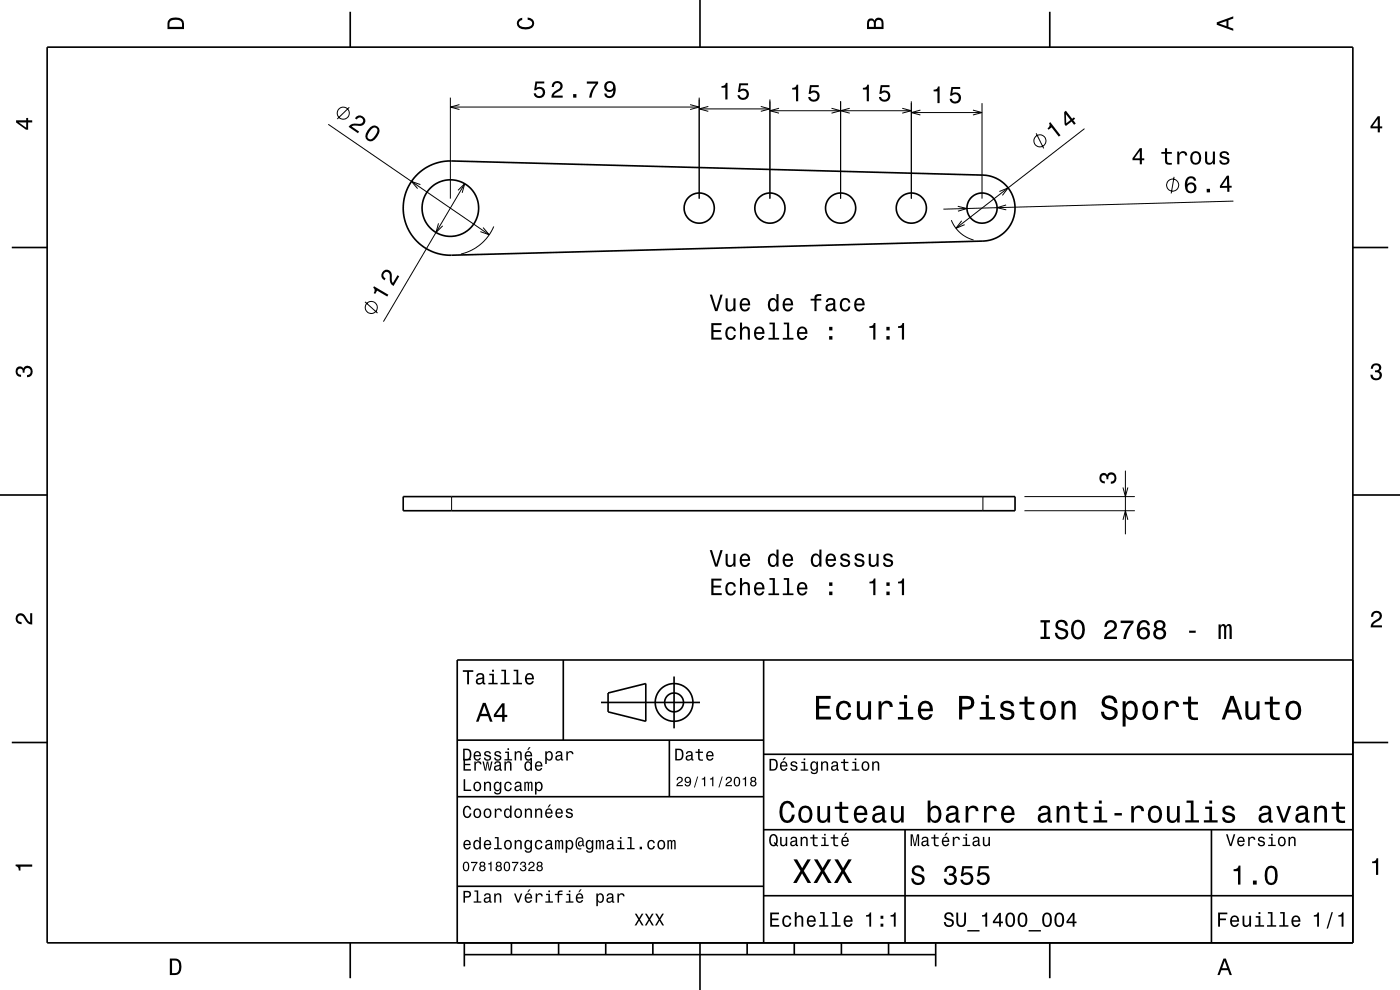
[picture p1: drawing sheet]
<svg xmlns="http://www.w3.org/2000/svg" width="297mm" height="210mm" viewBox="0 0 297 210" stroke-linecap="round" stroke-linejoin="round" font-family="sans-serif">
<g fill="none" stroke="#000" stroke-width=".21">
<path d="M69.6 26.4l34.2 23.4M74.1 22.8l-2.6 2.5M89.2 39.2l-1.9-.7 1.3 1.5M95.5 20.7v21.4M95.5 22.7h52.8M97.5 22.2l-2 .5 2 .5M98.6 39l-17.3 29.2M146.4 22.2l1.9 .5-1.9 .5M148.3 20.7v21.4M148.3 23.1h15M150.3 22.6l-2 .5 2 .5M161.4 22.6l1.9 .5-1.9 .5"/>
<path d="M163.3 21.1v21M163.3 23.5h30M165.3 23l-2 .5 2 .5M176.4 23l1.9 .5-1.9 .5M178.3 21.5v20.6M180.3 23l-2 .5 2 .5M191.4 23l1.9 .5-1.9 .5M193.3 21.5v20.6M193.3 23.9h15M195.3 23.4l-2 .5 2 .5M206.4 23.4l1.9 .5-1.9 .5M208.3 21.9v20.2"/>
<path d="M219.8 28.3l1.6 3.2M230.1 27.3l-27.3 21.1M249.1 37.5l-.6 3.5M93 47.4l-.5 1.9 1.4-1.4M97.2 40.4l1.4-1.4-.5 1.9M102.5 48.3l1.3 1.5-1.9-.7M104.7 48a10 10 0 0 1-6.9 5.9M201.8 46.7a7 7 0 0 0 4.7 4.2M203.2 43.8l1.9 .4-1.9 .6M204 46.8l-1.2 1.6 1.8-.7M212 40.6l1.9-.7-1.2 1.5M213.4 43.5l-1.9 .6 2 .4"/>
<path d="M261.7 42.7l-61.6 1.7M77.4 64l2.7 2.4M238.7 99.8v13.5M95.8 105.3v3M208.5 105.3v3M217.3 108.3h23.4M217.3 105.3h23.4M238.2 103.4l.5 1.9 .6-1.9M238.2 110.3l.5-2 .6 2"/>
<circle cx="72.8" cy="24" r="1.28"/>
<circle cx="220.6" cy="29.9" r="1.28"/>
<circle cx="248.8" cy="39.3" r="1.28"/>
<circle cx="78.8" cy="65.2" r="1.28"/>
</g>
<g fill="none" stroke="#000" stroke-width=".35">
<path d="M10 10h277v190h-277zM74.3 2.5v7.5M148.5 0v10M222.7 2.5v7.5M88.6 37a10 10 0 0 1 7.2-2.9l112.7 3a7 7 0 0 1 6.8 7 7 7 0 0 1-6.8 7l-112.7 3a10 10 0 0 1-9.5-6.1 10 10 0 0 1 2.3-11zM2.5 52.5h7.5M287 52.5h7.5M0 105h10M85.5 105.3h129.8v3h-129.8zM287 105h10M119.5 140v17M162 140v60"/>
<path d="M287 140h-190v60M2.5 157.5h7.5M97 157h65M127.5 149h21M129 147l8-2v8l-8-2zM142 157v12M143 143.5v11M287 157.5h7.5M97 169h65M162 176h125M162 160h125M192 176v24"/>
<path d="M257 176v24M97 188h65M162 190h125M74.3 200v7.5M98.5 202.5h100M98.5 200v5M108.5 200v2.5M118.5 200v2.5M128.5 200v2.5M138.5 200v2.5M148.5 200v10M158.5 200v2.5"/>
<path d="M168.5 200v2.5M178.5 200v2.5M188.5 200v2.5M198.5 200v5M222.7 200v7.5"/>
<circle cx="95.5" cy="44.1" r="6"/>
<circle cx="148.3" cy="44.1" r="3.2"/>
<circle cx="163.3" cy="44.1" r="3.2"/>
<circle cx="178.3" cy="44.1" r="3.2"/>
<circle cx="193.3" cy="44.1" r="3.2"/>
<circle cx="208.3" cy="44.1" r="3.2"/>
<circle cx="143" cy="149" r="2"/>
<circle cx="143" cy="149" r="4"/>
</g>
<g fill="#000">
<path d="M36 4a2.18 2.18 0 0 0-.5 2.2h3.5v-1.2a1.43 1.43 0 0 0-1.7-1.3zM36.3 4.4a2.15 2.15 0 0 1 2.2 .3l.1 1h-2.6v-1z" fill-rule="evenodd"/>
<path d="M109.9 4.2l.9-.4v.4a.7 .7 0 0 0-.7 .5 .7 .7 0 0 0 .3 .8 1.7 1.7 0 0 0 2.5-.5 .9 .9 0 0 0-1-.8v-.5a1.24 1.24 0 0 1 1.4 1.1 1.24 1.24 0 0 1-1 1.4 2.22 2.22 0 0 1-2.5-.7l-.2-.5z" fill-rule="evenodd"/>
<path d="M113.6 17.3l-.3 1.8h.4a.8 .8 0 0 1 1.2-.2 .8 .8 0 0 1 0 1.3 .8 .8 0 0 1-1.2-.4h-.5a1.21 1.21 0 0 0 1.5 1 1.21 1.21 0 0 0 .8-1.6 1.21 1.21 0 0 0-1.7-.6l.1-.9h1.6v-.4zM117.4 17.5l-.4 1h.5a.7 .7 0 0 1 .5-.9 .7 .7 0 0 1 .9 .5 .7 .7 0 0 1-.5 .9 1.81 1.81 0 0 0-1.4 1.7h2.4v-.4h-1.9a2.23 2.23 0 0 1 1.4-1.2 1.13 1.13 0 0 0 .1-1.7 1.13 1.13 0 0 0-1.6 .1zM121.6 20v.7h.7v-.7zM124.5 17.3v.4h1.9a5.2 5.2 0 0 0-1.4 3h.5a5.3 5.3 0 0 1 1.4-3v-.4zM128.5 17.5a1.15 1.15 0 0 0 0 1.7 1.15 1.15 0 0 0 1.6-.1 1.03 1.03 0 0 1-.8 1.3 .56 .56 0 0 1-.6-.6h-.5a1.18 1.18 0 0 0 1.2 1 1.18 1.18 0 0 0 1.1-1.1 1.77 1.77 0 0 0-1.1-2.5zM128.7 18.3a.74 .74 0 0 1 1.4 0 .74 .74 0 0 1-1.4 0z" fill-rule="evenodd"/>
<path d="M184.2 4.2l-.3 .7v1.3h3.5v-1.3a.98 .98 0 0 0-.7-1.1 .98 .98 0 0 0-1.2 .6 .84 .84 0 0 0-1.3-.2zM184.5 4.5a.54 .54 0 0 1 .6-.1 .54 .54 0 0 1 .3 .6v.7h-1zM185.9 4.4a.62 .62 0 0 1 .8-.1 .62 .62 0 0 1 .3 .6v.8h-1.2z" fill-rule="evenodd"/>
<path d="M258.1 4.7v.6l3.5 1.2v-.4l-1-.4v-1.4l1-.4v-.4zM258.6 5l1.6-.5v1z" fill-rule="evenodd"/>
<path d="M3.4 25.5v.5l2.1 1.5h.5v-1.5h.8v-.5h-.8v-.5h-.4v.5zM4 26h1.6v1.1z" fill-rule="evenodd"/>
<path d="M75.7 24.7l-.4 .4 .4 .3a.7 .7 0 0 1 .9-.5 .7 .7 0 0 1 .4 .9 .7 .7 0 0 1-.9 .5 1.8 1.8 0 0 0-2.1 .6l1.9 1.4 .3-.4-1.6-1.1a2.23 2.23 0 0 1 1.9-.1 1.14 1.14 0 0 0 .9-1.5 1.14 1.14 0 0 0-1.7-.5zM78.5 27a2.27 2.27 0 0 0-.9 2.4 1.14 1.14 0 0 0 1.9 .2 2.31 2.31 0 0 0 .9-2.4 1.14 1.14 0 0 0-1.9-.2zM78.8 27.4l.3-.3a.63 .63 0 0 1 .7 .1 .63 .63 0 0 1 .3 .6 2.74 2.74 0 0 1-1.6 1.8l-.5-.4a2.18 2.18 0 0 1 .8-1.8z" fill-rule="evenodd"/>
<path d="M153.1 18.2v.4h.8v2.5h.4v-3.5h-.3a.77 .77 0 0 1-.9 .6zM156.8 17.7l-.3 1.8h.5a.79 .79 0 0 1 1.1-.2 .79 .79 0 0 1 .1 1.2 .79 .79 0 0 1-1.2-.1l-.1-.2h-.5a1.21 1.21 0 0 0 1.5 1 1.21 1.21 0 0 0 .9-1.6 1.21 1.21 0 0 0-1.8-.6l.2-.9h1.5v-.4z" fill-rule="evenodd"/>
<path d="M168.1 18.6v.4h.8v2.5h.4v-3.5h-.3a.77 .77 0 0 1-.9 .6zM171.8 18.1l-.3 1.8h.5a.79 .79 0 0 1 1.1-.2 .79 .79 0 0 1 .1 1.2 .79 .79 0 0 1-1.2-.1l-.1-.2h-.5a1.21 1.21 0 0 0 1.5 1 1.21 1.21 0 0 0 .9-1.6 1.21 1.21 0 0 0-1.8-.6l.2-.9h1.5v-.4z" fill-rule="evenodd"/>
<path d="M183.1 18.6v.4h.8v2.5h.4v-3.5h-.3a.77 .77 0 0 1-.9 .6zM186.8 18.1l-.3 1.8h.5a.79 .79 0 0 1 1.1-.2 .79 .79 0 0 1 .1 1.2 .79 .79 0 0 1-1.2-.1l-.1-.2h-.5a1.21 1.21 0 0 0 1.5 1 1.21 1.21 0 0 0 .9-1.6 1.21 1.21 0 0 0-1.8-.6l.2-.9h1.5v-.4z" fill-rule="evenodd"/>
<path d="M198.1 19v.4h.8v2.5h.4v-3.6h-.3a.77 .77 0 0 1-.9 .7zM201.8 18.5l-.3 1.8h.5a.8 .8 0 0 1 1.2-.2 .8 .8 0 0 1-.1 1.2 .8 .8 0 0 1-1.2-.3h-.5a1.21 1.21 0 0 0 1.6 1 1.21 1.21 0 0 0 .8-1.6 1.21 1.21 0 0 0-1.8-.6l.2-.9h1.5v-.4z" fill-rule="evenodd"/>
<path d="M222.5 26.1a.77 .77 0 0 1-.3 1.1l.2 .3 .7-.5 1.5 2 .4-.3-2.2-2.8zM225.8 23.8v2.6l.3 .3 1.2-.9 .6 .7 .3-.3-.5-.7 .4-.3-.3-.3-.4 .3-1.3-1.7zM226.1 24.2l1 1.3-.9 .7z" fill-rule="evenodd"/>
<path d="M241.8 31.4l-1.5 2.1v.5h1.5v.9h.4v-.9h.5v-.4h-.5v-2.2zM241.8 32v1.6h-1.1zM247.1 31.5v.7h-.7v.4h.7l.1 1.8a1.05 1.05 0 0 0 1.4 .5v-.4a.68 .68 0 0 1-1-.3v-1.6h1v-.4h-1v-.7zM249.7 32.1v2.8h.5v-1.6a.66 .66 0 0 1 .4-.8 .66 .66 0 0 1 .8 .3v.2h.5a.89 .89 0 0 0-.7-.9 .89 .89 0 0 0-1 .5v-.5zM252.8 32.4a1.53 1.53 0 0 0 .9 2.6 1.48 1.48 0 0 0 1.1-1.5 1.48 1.48 0 0 0-1.1-1.4l-.5 .1zM253.1 32.7a.67 .67 0 0 1 .7-.2 .67 .67 0 0 1 .5 .5 1.11 1.11 0 0 1-.6 1.6 1.17 1.17 0 0 1-.6-1.9zM255.6 32.1v1.8a.89 .89 0 0 0 .7 1 .89 .89 0 0 0 1-.5v.5h.4v-2.8h-.4v1.6a.64 .64 0 0 1-.4 .8 .64 .64 0 0 1-.8-.3v-2.1zM259 32.3a.75 .75 0 0 0-.2 .8 .75 .75 0 0 0 .7 .5l.9 .4a.63 .63 0 0 1-.7 .6 .63 .63 0 0 1-.6-.6h-.4a1.07 1.07 0 0 0 1.2 .9 1.07 1.07 0 0 0 .9-1.2l-.4-.3-1.1-.3a.54 .54 0 0 1 .4-.7 .54 .54 0 0 1 .6 .5h.4a1.03 1.03 0 0 0-.6-.9 1.03 1.03 0 0 0-1.1 .3z" fill-rule="evenodd"/>
<path d="M251.9 37.7a2.41 2.41 0 0 0 .2 3.2 1.16 1.16 0 0 0 1.5-.4 1.16 1.16 0 0 0-.2-1.5 1.16 1.16 0 0 0-1.5 .1 1.03 1.03 0 0 1 .7-1.3 .58 .58 0 0 1 .7 .5h.5a1.11 1.11 0 0 0-.8-.9 1.11 1.11 0 0 0-1.1 .3zM251.9 39.9a.74 .74 0 0 1 1.4 0 .74 .74 0 0 1-1.4 0zM256 40.1v.7h.7v-.8zM260.3 37.3l-1.5 2.1v.5l1.5-.1 .1 .9h.4v-.9h.5v-.4h-.5l-.1-2.1zM260.3 37.9v1.5l-1.1 .1z" fill-rule="evenodd"/>
<path d="M292.3 24.7l-1.6 2.1v.4h1.6v.9h.4v-.9h.5v-.4h-.5v-2.1zM292.3 25.2v1.6h-1.1z" fill-rule="evenodd"/>
<path d="M79.4 60.7l-.2 .3a.77 .77 0 0 1 .1 1.2l.3 .1 .4-.7 2.2 1.3 .2-.4zM81.4 57.4a1.16 1.16 0 0 0 .2 2.1l.2-.4a.7 .7 0 0 1-.5-.9 .7 .7 0 0 1 .9-.5 .7 .7 0 0 1 .5 .9 1.8 1.8 0 0 0 .8 2.1l1.2-2.1-.4-.2-.9 1.6a2.21 2.21 0 0 1-.3-1.8 1.07 1.07 0 0 0-1.7-.8z" fill-rule="evenodd"/>
<path d="M150.9 68.5v3.5h2.2v-.4h-1.7v-1.2h1.5v-.4h-1.5v-1h1.7v-.5zM154.2 69.6a1.53 1.53 0 0 0 .8 2.5 1.06 1.06 0 0 0 1.1-1h-.4a.67 .67 0 0 1-.6 .6 .67 .67 0 0 1-.7-.6 1.12 1.12 0 0 1 .6-1.5 .6 .6 0 0 1 .7 .6h.4a1.09 1.09 0 0 0-.8-.9 1.09 1.09 0 0 0-1.1 .3zM157 68.4v3.6h.4v-1.5a.64 .64 0 0 1 .4-.8 .64 .64 0 0 1 .8 .4v1.9h.5v-1.7a.88 .88 0 0 0-.6-1 .88 .88 0 0 0-1.1 .4v-1.3zM160.2 69.6a1.54 1.54 0 0 0 .8 2.5 1.06 1.06 0 0 0 1.1-.8h-.4l-.2 .3-.4 .1a.76 .76 0 0 1-.7-.9h1.8a1.16 1.16 0 0 0-.5-1.3 1.16 1.16 0 0 0-1.5 .1zM160.6 69.8a.66 .66 0 0 1 .8-.1 .66 .66 0 0 1 .3 .7h-1.3zM163.2 68.4v.4h.7v2.9h-.9v.3h2.3v-.3h-.9v-3.3zM166.3 68.4v.4h.7v2.9h-.9v.3h2.2v-.3h-.9v-3.3zM169.4 69.6a1.54 1.54 0 0 0 .8 2.5 1.05 1.05 0 0 0 1-.8h-.4l-.2 .3-.4 .1a.75 .75 0 0 1-.7-.9h1.8a1.16 1.16 0 0 0-.5-1.3 1.16 1.16 0 0 0-1.4 .1zM169.7 69.8a.66 .66 0 0 1 .8-.1 .66 .66 0 0 1 .3 .7h-1.3zM175.9 71.3v.7h.7v-.7zM175.9 69.3v.8h.7v-.8z" fill-rule="evenodd"/>
<path d="M150.6 62.5l1.1 3.5h.5l1.1-3.5h-.5l-.8 3-1-3zM153.9 63.3v1.8a.89 .89 0 0 0 .6 1 .89 .89 0 0 0 1.1-.5v.4h.4v-2.7h-.4v1.6a.64 .64 0 0 1-.4 .7 .64 .64 0 0 1-.8-.3v-2zM157.2 63.6a1.54 1.54 0 0 0 .8 2.5 1.06 1.06 0 0 0 1.1-.9h-.4l-.3 .4-.3 .1a.75 .75 0 0 1-.7-.9h1.7a1.17 1.17 0 0 0-.4-1.4 1.17 1.17 0 0 0-1.5 .2zM157.6 63.8a.66 .66 0 0 1 .8-.1 .66 .66 0 0 1 .3 .7h-1.3zM163.2 63.6a1.58 1.58 0 0 0 .7 2.5l.5-.1 .3-.4v.4h.5v-3.6h-.5v1.3a.89 .89 0 0 0-1.5-.1zM163.5 63.9a.62 .62 0 0 1 .7-.3 .62 .62 0 0 1 .5 .6 1.11 1.11 0 0 1-.7 1.5 1.19 1.19 0 0 1-.5-1.8zM166.3 63.6a1.54 1.54 0 0 0 .8 2.5 1.06 1.06 0 0 0 1.1-.9h-.4l-.3 .4-.3 .1a.76 .76 0 0 1-.7-.9h1.8a1.17 1.17 0 0 0-.5-1.4 1.17 1.17 0 0 0-1.5 .2zM166.7 63.8a.66 .66 0 0 1 .8-.1 .66 .66 0 0 1 .3 .7h-1.3zM172 63.4v.4h.8v2.2h.4v-2.2h1v-.4h-1l.1-.4 .3-.2h.6v-.4a1.04 1.04 0 0 0-1.4 .7v.3zM175.5 63.4l-.3 .7h.4a.55 .55 0 0 1 .7-.6 .55 .55 0 0 1 .4 .8l-.2 .1a1 1 0 0 0-1.1 .2 1 1 0 0 0-.2 1 .94 .94 0 0 0 1.6 0l.1 .4h.6v-.3l-.3-.1v-1.6a1.02 1.02 0 0 0-1.7-.6zM175.7 64.9l1.1-.3a.77 .77 0 0 1-.2 .9 .77 .77 0 0 1-.9 .1zM178.5 63.6a1.53 1.53 0 0 0 .8 2.5 1.05 1.05 0 0 0 1.1-1.1h-.4a.67 .67 0 0 1-.7 .7 .67 .67 0 0 1-.7-.6 1.12 1.12 0 0 1 .7-1.5 .6 .6 0 0 1 .7 .6h.4a1.09 1.09 0 0 0-.8-1 1.09 1.09 0 0 0-1.1 .4zM181.5 63.6a1.54 1.54 0 0 0 .8 2.5 1.06 1.06 0 0 0 1.1-.9h-.5l-.2 .4-.3 .1a.76 .76 0 0 1-.7-.9h1.7a1.17 1.17 0 0 0-.5-1.4 1.17 1.17 0 0 0-1.4 .2zM181.8 63.8a.66 .66 0 0 1 .8-.1 .66 .66 0 0 1 .4 .7h-1.3z" fill-rule="evenodd"/>
<path d="M184.4 69.2v.4h.9v2.4h.4v-3.5h-.3a.77 .77 0 0 1-1 .7zM188 71.3v.7h.7v-.7zM188 69.3v.8h.7v-.8zM190.5 69.2v.4h.8v2.4h.5v-3.5h-.4a.77 .77 0 0 1-.9 .7z" fill-rule="evenodd"/>
<path d="M291.1 77.4a1.08 1.08 0 0 1 1.4-.2 1.08 1.08 0 0 1 .4 1.2l-.3 .3a1.06 1.06 0 0 1 .5 1.3 1.06 1.06 0 0 1-1.2 .7 1.1 1.1 0 0 1-1.2-1.2h.5a.71 .71 0 0 0 1 .8 .71 .71 0 0 0 .1-1.3h-.6v-.4a.61 .61 0 0 0 .8-.3 .61 .61 0 0 0-.2-.8 .61 .61 0 0 0-.9 .2l-.1 .5h-.5z" fill-rule="evenodd"/>
<path d="M3.6 78a.86 .86 0 0 1 1.4 .2 1.06 1.06 0 0 1 1.2-.6 1.06 1.06 0 0 1 .7 1.2 1.1 1.1 0 0 1-1.2 1.2v-.4a.71 .71 0 0 0 .8-1 .71 .71 0 0 0-1.3-.1v.6h-.4a.61 .61 0 0 0-.3-.8 .61 .61 0 0 0-.8 .2 .61 .61 0 0 0 .2 .8l.6 .2v.4a1.15 1.15 0 0 1-1.2-.6 1.15 1.15 0 0 1 .3-1.3z" fill-rule="evenodd"/>
<path d="M150.6 116.7l1.1 3.5h.5l1.1-3.5h-.5l-.8 3-1-3zM153.9 117.5v1.8a.89 .89 0 0 0 .6 1 .89 .89 0 0 0 1.1-.5v.4h.4v-2.7h-.4v1.6a.65 .65 0 0 1-.4 .7 .65 .65 0 0 1-.8-.3v-2zM157.2 117.8a1.54 1.54 0 0 0 .8 2.5 1.06 1.06 0 0 0 1.1-.9h-.4l-.3 .4-.3 .1a.76 .76 0 0 1-.7-.9h1.7a1.17 1.17 0 0 0-.4-1.4 1.17 1.17 0 0 0-1.5 .2zM157.6 118a.66 .66 0 0 1 .8-.1 .66 .66 0 0 1 .3 .7h-1.3zM163.2 117.8a1.57 1.57 0 0 0 .7 2.5l.5-.1 .3-.4v.4h.5v-3.6h-.5v1.3a.89 .89 0 0 0-1.5-.1zM163.5 118.1a.62 .62 0 0 1 .7-.3 .62 .62 0 0 1 .5 .6 1.12 1.12 0 0 1-.7 1.5 1.19 1.19 0 0 1-.5-1.8zM166.3 117.8a1.54 1.54 0 0 0 .8 2.5 1.06 1.06 0 0 0 1.1-.9h-.4l-.3 .4-.3 .1a.76 .76 0 0 1-.7-.9h1.8a1.17 1.17 0 0 0-.5-1.4 1.17 1.17 0 0 0-1.5 .2zM166.7 118a.66 .66 0 0 1 .8-.1 .66 .66 0 0 1 .3 .7h-1.3zM172.3 117.8a1.57 1.57 0 0 0 .7 2.5l.5-.1 .3-.4v.4h.5v-3.6h-.5v1.3a.89 .89 0 0 0-1.5-.1zM172.6 118.1a.62 .62 0 0 1 .7-.3 .62 .62 0 0 1 .5 .6 1.12 1.12 0 0 1-.7 1.5 1.19 1.19 0 0 1-.5-1.8zM175.4 117.8a1.54 1.54 0 0 0 .8 2.5 1.06 1.06 0 0 0 1.1-.9h-.4l-.2 .4-.4 .1a.76 .76 0 0 1-.7-.9h1.8a1.16 1.16 0 0 0-.5-1.4 1.16 1.16 0 0 0-1.5 .2zM175.8 118a.66 .66 0 0 1 .8-.1 .66 .66 0 0 1 .3 .7h-1.3zM178.5 117.6a.75 .75 0 0 0-.2 .9 .75 .75 0 0 0 .7 .4l.9 .4a.63 .63 0 0 1-.6 .6 .63 .63 0 0 1-.7-.5h-.4a1.07 1.07 0 0 0 1.2 .9 1.07 1.07 0 0 0 .9-1.2l-.4-.4-1.1-.3a.54 .54 0 0 1 .4-.7 .54 .54 0 0 1 .7 .5h.4a1.03 1.03 0 0 0-.7-.8 1.03 1.03 0 0 0-1.1 .2zM181.6 117.6a.75 .75 0 0 0-.3 .9 .75 .75 0 0 0 .8 .4l.8 .4a.63 .63 0 0 1-.6 .6 .63 .63 0 0 1-.6-.5h-.5a1.07 1.07 0 0 0 1.2 .9 1.07 1.07 0 0 0 1-1.2l-.5-.4-1.1-.3a.54 .54 0 0 1 .5-.7 .54 .54 0 0 1 .6 .5h.4a1.03 1.03 0 0 0-.7-.8 1.03 1.03 0 0 0-1 .2zM184.3 117.5v1.8a.89 .89 0 0 0 .6 1 .89 .89 0 0 0 1.1-.5v.4h.4v-2.7h-.5v1.6a.65 .65 0 0 1-.3 .7 .65 .65 0 0 1-.8-.3l-.1-2zM187.6 117.6a.75 .75 0 0 0-.2 .9 .75 .75 0 0 0 .7 .4l.9 .4a.63 .63 0 0 1-.6 .6 .63 .63 0 0 1-.7-.5h-.4a1.07 1.07 0 0 0 1.2 .9 1.07 1.07 0 0 0 .9-1.2l-.4-.4-1.1-.3a.54 .54 0 0 1 .4-.7 .54 .54 0 0 1 .7 .5h.4a1.03 1.03 0 0 0-.7-.8 1.03 1.03 0 0 0-1.1 .2z" fill-rule="evenodd"/>
<path d="M233.5 100.6a.86 .86 0 0 1 1.4 .2 1.06 1.06 0 0 1 1.3-.6 1.06 1.06 0 0 1 .7 1.2 1.1 1.1 0 0 1-1.2 1.2v-.4a.71 .71 0 0 0 .7-1 .71 .71 0 0 0-1.2-.1l-.1 .6h-.4a.61 .61 0 0 0-.3-.8 .61 .61 0 0 0-.8 .2 .61 .61 0 0 0 .2 .8l.6 .2v.4a1.15 1.15 0 0 1-1.1-.6 1.15 1.15 0 0 1 .2-1.3z" fill-rule="evenodd"/>
<path d="M3.6 130.4a1.22 1.22 0 0 1 2 .7l.4 .6 .4 .3v-1.9h.4v2.4a1.8 1.8 0 0 1-1.7-1.4 .71 .71 0 0 0-.9-.5 .71 .71 0 0 0-.5 .8 .71 .71 0 0 0 .9 .5v.5a1.18 1.18 0 0 1-1.2-.7 1.18 1.18 0 0 1 .2-1.3z" fill-rule="evenodd"/>
<path d="M150.9 122.7v3.5h2.2v-.4h-1.7v-1.2h1.5v-.4h-1.5v-1h1.7v-.5zM154.2 123.8a1.53 1.53 0 0 0 .8 2.5 1.07 1.07 0 0 0 1.1-1h-.4a.67 .67 0 0 1-.6 .6 .67 .67 0 0 1-.7-.6 1.11 1.11 0 0 1 .6-1.5 .59 .59 0 0 1 .7 .6h.4a1.09 1.09 0 0 0-.8-.9 1.09 1.09 0 0 0-1.1 .3zM157 122.6v3.6h.4v-1.5a.63 .63 0 0 1 .5-.9 .63 .63 0 0 1 .7 .8v1.6h.5v-1.7a.88 .88 0 0 0-.6-1 .88 .88 0 0 0-1.1 .4v-1.3zM160.2 123.8a1.54 1.54 0 0 0 .8 2.5 1.07 1.07 0 0 0 1.1-.8h-.4l-.2 .3-.4 .1a.76 .76 0 0 1-.7-.9h1.8a1.16 1.16 0 0 0-.5-1.4 1.16 1.16 0 0 0-1.5 .2zM160.6 124a.66 .66 0 0 1 .8-.1 .66 .66 0 0 1 .3 .7h-1.3zM163.2 122.6v.4h.7v2.9h-.9v.3h2.3v-.3h-.9v-3.3zM166.3 122.6v.4h.7v2.9h-.9v.3h2.2v-.3h-.9v-3.3zM169.4 123.8a1.54 1.54 0 0 0 .8 2.5 1.06 1.06 0 0 0 1-.8h-.4l-.2 .3-.4 .1a.76 .76 0 0 1-.7-.9h1.8a1.16 1.16 0 0 0-.5-1.4 1.16 1.16 0 0 0-1.4 .2zM169.7 124a.66 .66 0 0 1 .8-.1 .66 .66 0 0 1 .3 .7h-1.3zM175.9 125.5v.7h.7v-.7zM175.9 123.5v.8h.7v-.8z" fill-rule="evenodd"/>
<path d="M184.4 123.4v.4h.9v2.4h.4v-3.5h-.3a.77 .77 0 0 1-1 .7zM188 125.5v.7h.7v-.7zM188 123.5v.8h.7v-.8zM190.5 123.4v.4h.8v2.4h.5v-3.5h-.4a.77 .77 0 0 1-.9 .7z" fill-rule="evenodd"/>
<path d="M220.7 131.6v.4h.8v3.1h-.8v.5h2v-.5h-.7v-3.1h.7v-.4zM224.2 131.8a1.1 1.1 0 0 0-.3 1.2 1.1 1.1 0 0 0 1.1 .7 .88 .88 0 0 1 1 1.1 .96 .96 0 0 1-1 .3 .96 .96 0 0 1-.7-.9h-.5a1.41 1.41 0 0 0 1.5 1.5 1.41 1.41 0 0 0 1.3-1.8 2.83 2.83 0 0 0-1.9-.9 .75 .75 0 0 1 .4-1.1 .75 .75 0 0 1 .9 .8h.5a1.33 1.33 0 0 0-.8-1.2 1.33 1.33 0 0 0-1.5 .3zM227.6 132a2.89 2.89 0 0 0 .5 3.5 1.38 1.38 0 0 0 1.9-1 2.55 2.55 0 0 0-.7-2.9 1.35 1.35 0 0 0-1.7 .4zM228.3 132l.4-.1a1.32 1.32 0 0 1 .9 1.7 1.3 1.3 0 0 1-.9 1.6 1.29 1.29 0 0 1-1-1.6l.1-.7zM234.7 131.9l-.3 .4-.1 .7h.5a.81 .81 0 0 1 .6-1 .81 .81 0 0 1 1 .6 .81 .81 0 0 1-.6 1 2.06 2.06 0 0 0-1.6 2h2.8v-.5h-2.2a1.94 1.94 0 0 1 1.3-1.1 1.31 1.31 0 0 0 .6-2 1.31 1.31 0 0 0-2-.1zM237.7 131.6v.6h2.2a5.9 5.9 0 0 0-1.6 3.4h.6a6 6 0 0 1 1.6-3.5v-.5zM241.8 131.9l-.4 .5a3.4 3.4 0 0 0 .1 2.8 1.35 1.35 0 0 0 1.8 .3 1.35 1.35 0 0 0 .5-1.7 1.35 1.35 0 0 0-1.7-.7l-.4 .3a1.17 1.17 0 0 1 1-1.4 .67 .67 0 0 1 .7 .6h.5a1.27 1.27 0 0 0-.8-1 1.27 1.27 0 0 0-1.3 .3zM241.7 134.4a.85 .85 0 0 1 1.7 0 .85 .85 0 0 1-1.7 0zM245.1 131.8a.95 .95 0 0 0 .2 1.6 1.21 1.21 0 0 0-.6 1.4 1.21 1.21 0 0 0 1.3 .9 1.21 1.21 0 0 0 1.3-.9 1.21 1.21 0 0 0-.6-1.4 1.01 1.01 0 0 0 .5-1.3 1.01 1.01 0 0 0-1.2-.6zM245.2 134.4a.81 .81 0 0 1 1.6 0 .81 .81 0 0 1-1.6 0zM245.3 132.6a.7 .7 0 0 1 1.4 0 .7 .7 0 0 1-1.4 0zM252.3 133.8v.4h1.4v-.4zM258.5 132.5v3.1h.5v-2.1a.58 .58 0 0 1 .4-.7l.3 .3v2.5h.4v-2.1a.58 .58 0 0 1 .5-.7l.2 .1v.5v2.2h.5v-2.2a.79 .79 0 0 0-.6-1.1l-.4 .2-.2 .3-.2-.3-.4-.2-.3 .2-.2 .3v-.3z" fill-rule="evenodd"/>
<path d="M291.2 129.9a1.18 1.18 0 0 1 1.9 .3 1.18 1.18 0 0 1-1 1.7l-.5 .3-.3 .5h1.9v.4h-2.4a1.8 1.8 0 0 1 1.4-1.8 .71 .71 0 0 0 .5-.8 .71 .71 0 0 0-.9-.5 .71 .71 0 0 0-.5 .8h-.4z" fill-rule="evenodd"/>
<path d="M98.2 158.8v2.5h.9a1.37 1.37 0 0 0 .7-2.2 1.56 1.56 0 0 0-1.6-.3zM98.6 159.1a.98 .98 0 0 1 1.1 .7 .98 .98 0 0 1-.6 1.2h-.5zM100.7 159.6a1.04 1.04 0 0 0-.2 1.2 1.04 1.04 0 0 0 1 .5l.5-.5h-.3l-.4 .3a.54 .54 0 0 1-.5-.7h1.3a.83 .83 0 0 0-.4-.9 .83 .83 0 0 0-1 .1zM100.9 159.7l.2-.1a.47 .47 0 0 1 .5 .1 .47 .47 0 0 1 .1 .5h-.9zM102.9 159.5l-.2 .1a.69 .69 0 0 0 .9 .9l.2 .1a.43 .43 0 0 1-.4 .5 .43 .43 0 0 1-.4-.4h-.3a.74 .74 0 0 0 .9 .7 .74 .74 0 0 0 .5-1l-1-.4a.38 .38 0 0 1 .3-.5 .38 .38 0 0 1 .4 .4h.3a.78 .78 0 0 0-1.2-.4zM105.1 159.5l-.2 .1a.69 .69 0 0 0 .9 .9l.2 .1a.43 .43 0 0 1-.4 .5 .43 .43 0 0 1-.5-.4h-.3a.74 .74 0 0 0 .9 .7 .74 .74 0 0 0 .5-1l-.9-.4a.38 .38 0 0 1 .3-.5 .38 .38 0 0 1 .4 .4h.3a.77 .77 0 0 0-1.2-.4zM107.2 159.4v.3h.5v1.3h-.7v.3h1.6v-.3h-.6v-1.6zM107.7 158.7v.4h.3v-.4zM109.2 159.4v1.9h.3v-1.1a.45 .45 0 0 1 .4-.6 .45 .45 0 0 1 .5 .5v1.2h.3v-1.3a.63 .63 0 0 0-.5-.7 .63 .63 0 0 0-.7 .4v-.3zM112.2 158.5l-.4 .6h.3l.5-.6zM111.5 159.6a1.04 1.04 0 0 0-.2 1.2 1.04 1.04 0 0 0 1.1 .5l.5-.5h-.3l-.5 .3a.54 .54 0 0 1-.5-.7h1.3a.83 .83 0 0 0-.4-.9 .83 .83 0 0 0-1 .1zM111.8 159.7l.1-.1a.48 .48 0 0 1 .5 .1 .48 .48 0 0 1 .2 .5h-1zM115.7 159.4v2.7h.3v-1.1a.66 .66 0 0 0 .7 .4 .66 .66 0 0 0 .5-.6 .91 .91 0 0 0 0-1.1 .91 .91 0 0 0-1-.3l-.2 .3v-.3zM116.1 159.8a.45 .45 0 0 1 .5-.2 .45 .45 0 0 1 .3 .4 .65 .65 0 0 1 .1 .8 .65 .65 0 0 1-.7 .2 .98 .98 0 0 1-.2-1.2zM118.1 159.5l-.2 .4h.3a.39 .39 0 0 1 .4-.3 .39 .39 0 0 1 .3 .5h-.1a.65 .65 0 0 0-1 .4 .65 .65 0 0 0 .6 .9l.6-.3 .1 .2h.4v-.2l-.2-.1v-1.1a.72 .72 0 0 0-.5-.6 .72 .72 0 0 0-.7 .2zM118.2 160.6l.8-.3a.55 .55 0 0 1-.2 .7 .55 .55 0 0 1-.6 0zM120.1 159.4v1.9h.4v-1.1a.47 .47 0 0 1 .2-.6 .47 .47 0 0 1 .6 .2v.2h.4a.64 .64 0 0 0-.5-.7 .64 .64 0 0 0-.8 .4v-.3z" fill-rule="evenodd"/>
<path d="M98.2 142.2v.3h.9v2.7h.4v-2.7h.9v-.3zM101.3 143l-.3 .5h.4a.47 .47 0 0 1 .5-.4 .47 .47 0 0 1 .4 .6l-.2 .1a.84 .84 0 0 0-1 .2 .84 .84 0 0 0 0 1.1 .9 .9 0 0 0 1.3-.2l.1 .2 .5 .1v-.3l-.3-.1v-1.3a.87 .87 0 0 0-1.4-.5zM101.4 144.3l.9-.3a.66 .66 0 0 1-.1 .7 .66 .66 0 0 1-.8 .1zM103.8 142.9v.3h.6v1.6h-.8v.4h2v-.4h-.8v-1.9zM104.4 142.1v.4h.4v-.4zM106.4 142.1v.3h.6v2.4h-.8v.4h1.9v-.4h-.7v-2.7zM109 142.1v.3h.6v2.4h-.8v.4h1.9v-.4h-.7v-2.7zM111.6 143.1a1.32 1.32 0 0 0 .7 2.1 .9 .9 0 0 0 .9-.7h-.3l-.2 .3-.4 .1a.65 .65 0 0 1-.6-.8h1.6a1 1 0 0 0-.4-1.2 1 1 0 0 0-1.3 .2zM111.9 143.3a.57 .57 0 0 1 .7-.1 .57 .57 0 0 1 .3 .6h-1.2z" fill-rule="evenodd"/>
<path d="M102.4 149.1l-1.4 4h.5l.4-1.2h1.6l.4 1.2h.6l-1.5-4zM102.7 149.7l.7 1.7h-1.3zM106.5 149.2l-1.7 2.4v.5h1.7v1h.5v-1h.6v-.5h-.6v-2.4zM106.5 149.9v1.7h-1.3z" fill-rule="evenodd"/>
<path d="M143.2 158.8v2.5h.9a1.37 1.37 0 0 0 .7-2.2 1.56 1.56 0 0 0-1.6-.3zM143.6 159.1a.98 .98 0 0 1 1.1 .7 .98 .98 0 0 1-.6 1.2h-.5zM145.7 159.5l-.2 .4h.3a.39 .39 0 0 1 .5-.3 .39 .39 0 0 1 .3 .5h-.2a.65 .65 0 0 0-.9 .4 .65 .65 0 0 0 .5 .9l.7-.3v.2h.4v-.2l-.1-.1-.1-1.1a.73 .73 0 0 0-.4-.6 .73 .73 0 0 0-.8 .2zM145.8 160.6l.8-.3a.55 .55 0 0 1-.1 .7 .55 .55 0 0 1-.7 0zM148.1 158.9v.5h-.5v.3h.5v1.3a.75 .75 0 0 0 1 .4v-.3a.48 .48 0 0 1-.7-.3v-1.1h.7v-.3h-.7v-.5zM150 159.6a1.04 1.04 0 0 0-.2 1.2 1.04 1.04 0 0 0 1.1 .5l.5-.5h-.4l-.4 .3a.54 .54 0 0 1-.5-.7h1.3a.83 .83 0 0 0-.4-.9 .83 .83 0 0 0-1 .1zM150.3 159.7l.1-.1a.48 .48 0 0 1 .5 .1 .48 .48 0 0 1 .2 .5h-1z" fill-rule="evenodd"/>
<path d="M173.1 147.6v5h3.2v-.6h-2.5v-1.7h2.2v-.6h-2.2v-1.5h2.4v-.6zM177.8 149.2a2.59 2.59 0 0 0 .5 3.4 1.58 1.58 0 0 0 2.3-1.4h-.6a.95 .95 0 0 1-.9 1 .95 .95 0 0 1-1-.9 1.59 1.59 0 0 1 .9-2.1 .85 .85 0 0 1 .9 .8h.7a1.56 1.56 0 0 0-1.1-1.3 1.56 1.56 0 0 0-1.7 .5zM181.8 148.8v2.5a1.27 1.27 0 0 0 .9 1.4 1.27 1.27 0 0 0 1.5-.7v.6h.6v-3.8h-.6v2.2a.92 .92 0 0 1-.6 1.1 .92 .92 0 0 1-1.2-.4v-2.9zM186.4 148.8v3.8h.6v-2.2a.95 .95 0 0 1 .5-1.1 .95 .95 0 0 1 1.2 .3l.1 .4h.6a1.28 1.28 0 0 0-1-1.4 1.28 1.28 0 0 0-1.4 .8v-.6zM190.8 148.9v.5h1v2.7h-1.3v.5h3.2v-.5h-1.3v-3.2zM191.8 147.4v.8h.6v-.8zM195.1 149.2a2.62 2.62 0 0 0 .5 3.4 1.57 1.57 0 0 0 2.2-1.1h-.6l-.3 .5-.5 .2a1.08 1.08 0 0 1-1-1.3h2.5a1.66 1.66 0 0 0-.7-2 1.66 1.66 0 0 0-2.1 .3zM195.6 149.5a.94 .94 0 0 1 1.2-.2 .94 .94 0 0 1 .5 1h-1.9zM203.5 147.6v5h.6v-2.1h.8a1.47 1.47 0 0 0 1.8-1.2 1.47 1.47 0 0 0-1.5-1.7zM204.1 148.2a1.6 1.6 0 0 1 1.8 .5 .86 .86 0 0 1 0 .9 .86 .86 0 0 1-.9 .3h-.9zM208.1 148.9v.5h1v2.7h-1.3v.5h3.3v-.5h-1.3v-3.2zM209.1 147.4v.8h.7v-.8zM212.6 148.9a1.08 1.08 0 0 0-.3 1.2 1.08 1.08 0 0 0 1 .7l1.1 .4a.57 .57 0 0 1 .2 .6 .57 .57 0 0 1-.5 .4 .96 .96 0 0 1-1.4-.8h-.6a1.6 1.6 0 0 0 1.3 1.4 1.6 1.6 0 0 0 1.7-.8 1.13 1.13 0 0 0-1-1.6l-1.1-.3-.2-.4a.87 .87 0 0 1 .9-.5 .87 .87 0 0 1 .8 .6h.6a1.4 1.4 0 0 0-2.1-1.1zM217.4 147.8v1.1h-1.1v.5h1.1v2.6l.2 .4 .4 .3h1.4v-.5a.97 .97 0 0 1-1.4-.5v-2.3h1.4v-.5h-1.4v-1.1zM221.1 149.2a2.56 2.56 0 0 0 .5 3.4 1.72 1.72 0 0 0 1.8-.2 1.72 1.72 0 0 0 .6-1.7 1.7 1.7 0 0 0-.9-1.9 1.7 1.7 0 0 0-2 .4zM221.6 149.6a.96 .96 0 0 1 1-.4 .96 .96 0 0 1 .7 .8 1.59 1.59 0 0 1-1 2.2 1.19 1.19 0 0 1-1-1.5zM225.2 148.8v3.8h.6v-2.2a.97 .97 0 0 1 .5-1.1 .97 .97 0 0 1 1.1 .2l.1 .7v2.4h.7v-2.5a1.27 1.27 0 0 0-.9-1.4 1.27 1.27 0 0 0-1.5 .6v-.5zM234.1 147.9a1.38 1.38 0 0 0-.3 1.5 1.38 1.38 0 0 0 1.3 .9 1.25 1.25 0 0 1 1.4 .9 1.15 1.15 0 0 1-1.3 .9 1.15 1.15 0 0 1-1-1.1h-.7a1.8 1.8 0 0 0 1.7 1.8 1.8 1.8 0 0 0 1.9-1.6 1.46 1.46 0 0 0-1.5-1.4l-.6-.2a.83 .83 0 0 1-.5-1.1 .83 .83 0 0 1 1.2-.3l.5 .5 .1 .4h.7a1.67 1.67 0 0 0-1-1.6 1.67 1.67 0 0 0-1.9 .4zM238.2 148.8v5.3h.6v-2.1a1.32 1.32 0 0 0 1.4 .7 1.32 1.32 0 0 0 1.1-1.1 2.43 2.43 0 0 0-.8-2.8 1.21 1.21 0 0 0-1.7 .5v-.5zM239.1 149.6a.9 .9 0 0 1 .9-.4 .9 .9 0 0 1 .7 .8 1.61 1.61 0 0 1-.9 2.2 1.18 1.18 0 0 1-1-1.5zM242.8 149.2a2.56 2.56 0 0 0 .5 3.4 1.72 1.72 0 0 0 1.8-.2 1.72 1.72 0 0 0 .6-1.7 1.7 1.7 0 0 0-.9-1.9 1.7 1.7 0 0 0-2 .4zM243.3 149.6a.96 .96 0 0 1 1-.4 .96 .96 0 0 1 .7 .8 1.59 1.59 0 0 1-1 2.2 1.19 1.19 0 0 1-1-1.5zM247.1 148.8v3.8h.6v-2.2a.95 .95 0 0 1 .5-1.1 .95 .95 0 0 1 1.2 .3l.1 .4h.6a1.28 1.28 0 0 0-1-1.4 1.28 1.28 0 0 0-1.4 .8v-.6zM252 147.8v1.1h-1v.5h1l.1 2.6 .2 .4 .4 .3h1.4v-.5a.97 .97 0 0 1-1.4-.5v-2.3h1.4v-.5h-1.4v-1.1zM261 147.6l-1.8 5h.6l.6-1.4h2l.5 1.4h.7l-1.9-5zM261.4 148.3l.7 2.2h-1.5zM264.2 148.8v2.5a1.27 1.27 0 0 0 .9 1.4 1.27 1.27 0 0 0 1.5-.7v.6h.6v-3.8h-.6v2.2a.92 .92 0 0 1-.6 1.1 .92 .92 0 0 1-1.1-.4l-.1-2.9zM269.4 147.8v1.1h-1.1v.5h1.1v2.6l.2 .4 .4 .3 .7 .1 .8-.1v-.5a.97 .97 0 0 1-1.4-.5l-.1-2.3h1.5v-.5h-1.5v-1.1zM273.1 149.2a2.56 2.56 0 0 0 .6 3.4 1.72 1.72 0 0 0 1.8-.2 1.72 1.72 0 0 0 .6-1.7 1.7 1.7 0 0 0-.9-1.9 1.7 1.7 0 0 0-2.1 .4zM273.6 149.6a.96 .96 0 0 1 1-.4 .96 .96 0 0 1 .7 .8 1.59 1.59 0 0 1-.9 2.2 1.19 1.19 0 0 1-1.1-1.5z" fill-rule="evenodd"/>
<path d="M98.3 161v2.5h1.6v-.3h-1.2v-.9h1.1v-.3h-1.1v-.7h1.2v-.3zM100.6 161.5v2h.3v-1.1a.47 .47 0 0 1 .3-.6 .47 .47 0 0 1 .6 .2v.1h.3a.64 .64 0 0 0-.5-.6 .64 .64 0 0 0-.7 .4v-.4zM102.4 161.5l.4 2h.3l.3-1.7 .3 1.7h.3l.5-2h-.3l-.3 1.7-.3-1.7h-.3l-.3 1.7-.3-1.7zM105.1 161.6l-.2 .5h.2a.39 .39 0 0 1 .5-.4 .39 .39 0 0 1 .3 .6h-.1a.65 .65 0 0 0-1 .4 .65 .65 0 0 0 .6 .8l.6-.3 .1 .2 .4 .1v-.3h-.2v-1.1a.73 .73 0 0 0-1.2-.5zM105.2 162.7l.8-.2a.55 .55 0 0 1-.2 .6 .55 .55 0 0 1-.6 .1zM107 161.5v2h.3v-1.1a.45 .45 0 0 1 .3-.6 .45 .45 0 0 1 .6 .2v1.5h.3v-1.3a.63 .63 0 0 0-.4-.7 .63 .63 0 0 0-.8 .3v-.3zM111.4 161.7a1.06 1.06 0 0 0-.2 1.2 1.06 1.06 0 0 0 1 .6l.3-.3v.3h.4v-2.6h-.4v.9a.64 .64 0 0 0-1.1-.1zM111.7 161.9a.44 .44 0 0 1 .5-.1 .44 .44 0 0 1 .3 .4 .65 .65 0 0 1 0 .7 .65 .65 0 0 1-.7 .3l-.2-.4zM113.7 161.7a1.04 1.04 0 0 0-.2 1.2 1.04 1.04 0 0 0 1 .6l.5-.6h-.3l-.4 .4a.54 .54 0 0 1-.5-.7h1.3a.83 .83 0 0 0-.4-1 .83 .83 0 0 0-1 .1zM113.9 161.9l.2-.1a.48 .48 0 0 1 .5 .1 .48 .48 0 0 1 .1 .4h-.9z" fill-rule="evenodd"/>
<path d="M98.4 165.3v2.5h1.6v-.3h-1.3v-2.2zM100.6 166.1a1.04 1.04 0 0 0-.1 1.2 1.04 1.04 0 0 0 1.1 .5 1.04 1.04 0 0 0 .5-1.3 1.04 1.04 0 0 0-1.2-.6zM100.9 166.3a.48 .48 0 0 1 .5-.2 .48 .48 0 0 1 .3 .4 .66 .66 0 0 1 0 .8 .66 .66 0 0 1-.7 .2 .98 .98 0 0 1-.1-1.2zM102.7 165.9v1.9h.3v-1.1a.45 .45 0 0 1 .3-.6 .45 .45 0 0 1 .5 .3l.1 1.4h.3v-1.3a.63 .63 0 0 0-.5-.7 .63 .63 0 0 0-.7 .4v-.3zM104.9 166.1a1.06 1.06 0 0 0-.2 1.1 1.06 1.06 0 0 0 .9 .6l.4-.3a.52 .52 0 0 1-.2 .7 .52 .52 0 0 1-.7-.2h-.3a.78 .78 0 0 0 .9 .6 .78 .78 0 0 0 .6-.9v-1.8h-.3v.3l-.2-.3a.65 .65 0 0 0-.9 .2zM105.2 166.3a.45 .45 0 0 1 .5-.2 .45 .45 0 0 1 .3 .4 .65 .65 0 0 1 0 .7 .65 .65 0 0 1-.7 .3l-.2-.4zM107.2 166.1a1.04 1.04 0 0 0-.2 1.2 1.04 1.04 0 0 0 1.1 .5l.4-.4 .1-.3h-.3l-.3 .4a.72 .72 0 0 1-.7-.7 .72 .72 0 0 1 .7-.7l.2 .4h.4a.78 .78 0 0 0-.6-.7 .78 .78 0 0 0-.8 .3zM109.4 166l-.2 .4h.3a.39 .39 0 0 1 .5-.4 .39 .39 0 0 1 .2 .6h-.1a.65 .65 0 0 0-.9 .4 .65 .65 0 0 0 .5 .8l.6-.3 .1 .3h.4l-.2-.4v-1a.72 .72 0 0 0-.5-.6 .72 .72 0 0 0-.7 .2zM109.5 167l.8-.2a.55 .55 0 0 1-.1 .6 .55 .55 0 0 1-.7 .1zM111.2 165.9v1.9h.3v-1.3l.2-.4h.2l.1 .2v1.5h.2l.1-1.5 .2-.3 .2 .4v1.4h.3v-1.3a.49 .49 0 0 0-.4-.7l-.4 .3-.3-.3-.4 .3v-.2zM113.5 165.9v2.6h.3v-1a.66 .66 0 0 0 .7 .3 .66 .66 0 0 0 .6-.5 .91 .91 0 0 0 0-1.1 .91 .91 0 0 0-1-.3l-.3 .3v-.3zM114 166.3a.45 .45 0 0 1 .4-.2 .45 .45 0 0 1 .4 .4 .65 .65 0 0 1 0 .7 .65 .65 0 0 1-.7 .3 .99 .99 0 0 1-.1-1.2z" fill-rule="evenodd"/>
<path d="M98.5 178.4a1.04 1.04 0 0 0-.2 1.2 1.04 1.04 0 0 0 1.1 .6l.5-.6h-.4l-.4 .3a.54 .54 0 0 1-.5-.6h1.3a.83 .83 0 0 0-.4-1 .83 .83 0 0 0-1 .1zM98.8 178.6l.1-.1a.48 .48 0 0 1 .5 0 .48 .48 0 0 1 .2 .5h-1zM100.6 178.4a1.07 1.07 0 0 0-.2 1.1 1.07 1.07 0 0 0 .9 .7l.4-.3v.3h.3v-2.6h-.3v.9a.64 .64 0 0 0-1.1-.1zM100.8 178.6a.44 .44 0 0 1 .5-.2 .44 .44 0 0 1 .4 .5 .65 .65 0 0 1 0 .7 .65 .65 0 0 1-.7 .3l-.3-.4zM102.8 178.4a1.04 1.04 0 0 0-.1 1.2 1.04 1.04 0 0 0 1 .6l.5-.6h-.3l-.5 .3a.54 .54 0 0 1-.4-.6h1.2a.83 .83 0 0 0-.3-1 .83 .83 0 0 0-1.1 .1zM103.1 178.6l.1-.1a.47 .47 0 0 1 .5 0 .47 .47 0 0 1 .2 .5h-.9zM105 177.6v.2h.5v2.1h-.7v.3h1.6v-.3h-.6v-2.3zM107.1 178.4a1.04 1.04 0 0 0-.1 1.2 1.04 1.04 0 0 0 1.1 .6 1.04 1.04 0 0 0 .5-1.3 1.04 1.04 0 0 0-1.2-.7zM107.4 178.6a.48 .48 0 0 1 .5-.2 .48 .48 0 0 1 .3 .5 .67 .67 0 0 1 0 .7 .67 .67 0 0 1-.7 .3 .97 .97 0 0 1-.1-1.3zM109.2 178.2v2h.3v-1.2a.45 .45 0 0 1 .3-.5 .45 .45 0 0 1 .5 .2l.1 1.5h.3v-1.3a.63 .63 0 0 0-.5-.7 .63 .63 0 0 0-.7 .3v-.3zM111.4 178.4a1.06 1.06 0 0 0-.2 1.1 1.06 1.06 0 0 0 1 .7l.4-.3a.52 .52 0 0 1-.3 .7 .52 .52 0 0 1-.7-.3h-.3a.78 .78 0 0 0 .9 .6 .78 .78 0 0 0 .7-.8v-1.9h-.3v.3l-.3-.3a.65 .65 0 0 0-.9 .2zM111.7 178.6a.45 .45 0 0 1 .5-.2 .45 .45 0 0 1 .3 .5 .65 .65 0 0 1 0 .7 .65 .65 0 0 1-.7 .3l-.2-.4zM113.7 178.4a1.04 1.04 0 0 0-.2 1.2 1.04 1.04 0 0 0 1.1 .6l.4-.4 .1-.3h-.3l-.3 .4a.72 .72 0 0 1-.7-.7 .72 .72 0 0 1 .7-.7l.3 .4h.3a.78 .78 0 0 0-.6-.7 .78 .78 0 0 0-.8 .2zM115.9 178.3l-.2 .5h.3a.39 .39 0 0 1 .5-.4 .39 .39 0 0 1 .2 .6h-.1a.65 .65 0 0 0-.9 .4 .65 .65 0 0 0 .5 .8l.6-.3 .1 .2 .4 .1v-.3h-.2v-1.2a.73 .73 0 0 0-1.2-.4zM116 179.4l.8-.2a.55 .55 0 0 1-.1 .6 .55 .55 0 0 1-.7 .1zM117.7 178.2v2h.3v-1.3l.2-.5h.2l.1 .2v1.6h.2l.1-1.5 .2-.3 .2 .4v1.4h.3v-1.4a.49 .49 0 0 0-.4-.7l-.4 .3-.3-.3-.4 .3v-.2zM120 178.2v2.7h.3v-1a.66 .66 0 0 0 .7 .3 .66 .66 0 0 0 .6-.6 .91 .91 0 0 0 0-1 .91 .91 0 0 0-1-.4l-.3 .3v-.3zM120.5 178.6a.45 .45 0 0 1 .4-.2 .45 .45 0 0 1 .4 .5v.3a.6 .6 0 0 1-.5 .7 .84 .84 0 0 1-.3-1.3zM122.5 177.8a1.87 1.87 0 0 0 .1 2.3l.7 .1v-.3a.61 .61 0 0 1-.9-.5 1.2 1.2 0 0 1 .6-1.6l.4 .1 .1 .4a.7 .7 0 0 0-.8 .4 .7 .7 0 0 0 .2 .8h.4l.3-.2v.2h.4l-.2-.3a1.2 1.2 0 0 0-.8-1.6zM122.9 178.7l.6-.2-.1 .7-.5 .1zM124.5 178.4a1.06 1.06 0 0 0-.2 1.1 1.06 1.06 0 0 0 .9 .7l.4-.3a.52 .52 0 0 1-.3 .7 .52 .52 0 0 1-.7-.3h-.3a.78 .78 0 0 0 .9 .6 .78 .78 0 0 0 .7-.8v-1.9h-.3v.3l-.3-.3a.65 .65 0 0 0-.8 .2zM124.7 178.6a.45 .45 0 0 1 .5-.2 .45 .45 0 0 1 .3 .5 .65 .65 0 0 1 0 .7 .65 .65 0 0 1-.6 .3l-.3-.4zM126.4 178.2v2h.3v-1.3l.2-.5h.1l.1 .2v1.6h.3v-1.5l.3-.3 .2 .4v1.4h.3v-1.4a.49 .49 0 0 0-.4-.7l-.4 .3-.4-.3-.3 .3v-.2zM128.9 178.3l-.2 .5h.3a.39 .39 0 0 1 .5-.4 .39 .39 0 0 1 .3 .6h-.2a.65 .65 0 0 0-.9 .4 .65 .65 0 0 0 .5 .8l.6-.3 .1 .2 .4 .1v-.3h-.2v-1.2a.72 .72 0 0 0-.5-.6 .72 .72 0 0 0-.7 .2zM129 179.4l.8-.2a.55 .55 0 0 1-.1 .6 .55 .55 0 0 1-.7 .1zM131 178.3v.3h.5v1.3h-.6v.3h1.6v-.3h-.7v-1.6zM131.5 177.6v.3h.3v-.3zM133.2 177.6v.2h.5v2.1h-.7v.3h1.6v-.3h-.6v-2.3zM135.7 179.6v.6h.5v-.6zM137.5 178.4a1.04 1.04 0 0 0-.1 1.2 1.04 1.04 0 0 0 1 .6l.4-.4 .1-.3h-.3l-.3 .4a.72 .72 0 0 1-.7-.7 .72 .72 0 0 1 .7-.7l.3 .4h.3a.78 .78 0 0 0-.5-.7 .78 .78 0 0 0-.9 .2zM139.7 178.4a1.04 1.04 0 0 0-.2 1.2 1.04 1.04 0 0 0 1.1 .6 1.04 1.04 0 0 0 .5-1.3 1.04 1.04 0 0 0-1.2-.7zM139.9 178.6a.48 .48 0 0 1 .5-.2 .48 .48 0 0 1 .4 .5 .66 .66 0 0 1 0 .7 .66 .66 0 0 1-.7 .3 .98 .98 0 0 1-.2-1.3zM141.6 178.2v2h.3v-1.3l.1-.5h.2l.1 .2v1.6h.3v-1.5l.3-.3 .1 .4v1.4h.3v-1.4a.49 .49 0 0 0-.3-.7l-.4 .3-.4-.3-.3 .3v-.2z" fill-rule="evenodd"/>
<path d="M98.4 171.2a1.45 1.45 0 0 0 .7 2.3 .94 .94 0 0 0 .9-1h-.3a.59 .59 0 0 1-.8 .7 1.31 1.31 0 0 1 .2-2l.3 .1 .2 .4h.4a.85 .85 0 0 0-.6-.8 .85 .85 0 0 0-1 .3zM100.6 171.7a1.04 1.04 0 0 0-.1 1.3 1.04 1.04 0 0 0 1.1 .5 1.04 1.04 0 0 0 .5-1.3 1.04 1.04 0 0 0-1.2-.7zM100.9 171.9a.48 .48 0 0 1 .5-.1 .48 .48 0 0 1 .3 .4 .66 .66 0 0 1 0 .7 .66 .66 0 0 1-.7 .3 .98 .98 0 0 1-.1-1.3zM102.8 171.7a1.04 1.04 0 0 0-.2 1.3 1.04 1.04 0 0 0 1.2 .5 1.04 1.04 0 0 0 .5-1.3 1.04 1.04 0 0 0-1.2-.7zM103 171.9a.48 .48 0 0 1 .5-.1 .48 .48 0 0 1 .4 .4 .66 .66 0 0 1 0 .7 .66 .66 0 0 1-.7 .3 .97 .97 0 0 1-.2-1.3zM105 171.5v2h.3v-1.1a.47 .47 0 0 1 .2-.6 .47 .47 0 0 1 .6 .2l.1 .1h.3a.64 .64 0 0 0-.5-.6 .64 .64 0 0 0-.7 .4v-.4zM107.1 171.7a1.06 1.06 0 0 0-.2 1.2 1.06 1.06 0 0 0 .9 .6l.4-.3v.3h.3v-2.6h-.3v.9a.63 .63 0 0 0-1.1-.1zM107.4 171.9a.44 .44 0 0 1 .4-.1 .44 .44 0 0 1 .4 .4 .65 .65 0 0 1 0 .7 .65 .65 0 0 1-.7 .3l-.2-.4zM109.3 171.7a1.04 1.04 0 0 0-.1 1.3 1.04 1.04 0 0 0 1.1 .5 1.04 1.04 0 0 0 .5-1.3 1.04 1.04 0 0 0-1.2-.7zM109.5 171.9a.48 .48 0 0 1 .6-.1 .48 .48 0 0 1 .3 .4 .66 .66 0 0 1 0 .7 .66 .66 0 0 1-.7 .3 .98 .98 0 0 1-.2-1.3zM111.4 171.5v2h.3v-1.1a.45 .45 0 0 1 .3-.7 .45 .45 0 0 1 .5 .6v1.2h.4v-1.3a.63 .63 0 0 0-.5-.7 .63 .63 0 0 0-.7 .3v-.3zM113.5 171.5v2h.3v-1.1a.45 .45 0 0 1 .3-.6 .45 .45 0 0 1 .6 .2v1.5h.3v-1.3a.63 .63 0 0 0-.4-.7 .63 .63 0 0 0-.8 .3v-.3zM116.5 170.7l-.3 .6h.2l.5-.6zM115.9 171.7a1.04 1.04 0 0 0-.2 1.2 1.04 1.04 0 0 0 1 .6l.5-.6h-.3l-.4 .4a.54 .54 0 0 1-.5-.7h1.2a.83 .83 0 0 0-.3-1 .83 .83 0 0 0-1 .1zM116.1 171.9l.2-.1a.47 .47 0 0 1 .4 .1 .47 .47 0 0 1 .2 .4h-.9zM118 171.7a1.04 1.04 0 0 0-.2 1.2 1.04 1.04 0 0 0 1.1 .6l.5-.6h-.3l-.5 .4a.53 .53 0 0 1-.5-.7h1.3a.83 .83 0 0 0-.3-1 .83 .83 0 0 0-1.1 .1zM118.3 171.9l.1-.1a.47 .47 0 0 1 .5 .1 .47 .47 0 0 1 .2 .4h-1zM120.2 171.6l-.1 .2a.69 .69 0 0 0 .8 .9l.3 .1a.43 .43 0 0 1-.4 .5 .43 .43 0 0 1-.5-.4h-.3a.74 .74 0 0 0 .9 .7 .74 .74 0 0 0 .5-1.1l-1-.3a.38 .38 0 0 1 .3-.5 .38 .38 0 0 1 .5 .3h.3a.77 .77 0 0 0-1.3-.4z" fill-rule="evenodd"/>
<path d="M143.7 164.9l-.2 .6h.3a.4 .4 0 0 1 .3-.5 .4 .4 0 0 1 .5 .3 .4 .4 0 0 1-.3 .5l-.2 .1a.93 .93 0 0 0-.6 .9h1.4v-.3h-1.1l.5-.4a.67 .67 0 0 0 .5-1 .67 .67 0 0 0-1.1-.2zM145.4 165a.66 .66 0 0 0 0 .9 .66 .66 0 0 0 .9 0 .56 .56 0 0 1-.6 .7l-.2-.3h-.3a.7 .7 0 0 0 .9 .5 .7 .7 0 0 0 .5-.8 .81 .81 0 0 0-.2-1 .81 .81 0 0 0-1 0zM145.5 165.4a.42 .42 0 0 1 .8 0 .42 .42 0 0 1-.8 0zM147.9 164.7l-.7 2.3h.2l.7-2.3zM148.9 165.1v.3h.4v1.4h.3v-2zM150.6 165.1v.3h.5v1.4h.2v-2zM153.1 164.7l-.7 2.3h.2l.7-2.3zM154.1 164.9l-.2 .6h.3a.4 .4 0 0 1 .3-.5 .4 .4 0 0 1 .5 .3 .4 .4 0 0 1-.3 .5l-.2 .1a.93 .93 0 0 0-.6 .9h1.4v-.3h-1.1l.5-.4a.67 .67 0 0 0 .5-1 .67 .67 0 0 0-1.1-.2zM155.8 165a1.15 1.15 0 0 0 .5 1.8 1.16 1.16 0 0 0 .5-1.8 .63 .63 0 0 0-1 0zM156.1 165.1l.2-.1a.98 .98 0 0 1 0 1.6l-.2-.1-.2-.3v-.7zM157.6 165.1v.3h.4v1.4h.3v-2zM159.4 164.9l-.2 .5 .2 .3a.62 .62 0 0 0-.1 .9 .62 .62 0 0 0 1 0 .62 .62 0 0 0-.1-.9 .57 .57 0 0 0 0-.9 .57 .57 0 0 0-.8 .1zM159.4 166.2a.41 .41 0 0 1 .8 0 .41 .41 0 0 1-.8 0zM159.5 165.3a.34 .34 0 0 1 .6 0 .34 .34 0 0 1-.6 0z" fill-rule="evenodd"/>
<path d="M163.2 161v2.5h.9a1.37 1.37 0 0 0 .7-2.2 1.58 1.58 0 0 0-1.6-.3zM163.6 161.3a.98 .98 0 0 1 1.1 .7 .98 .98 0 0 1-.6 1.2h-.5zM166.4 160.7l-.4 .6h.2l.5-.6zM165.7 161.7a1.04 1.04 0 0 0-.2 1.2 1.04 1.04 0 0 0 1 .6l.5-.6h-.3l-.4 .4a.54 .54 0 0 1-.5-.7h1.3a.83 .83 0 0 0-.4-1 .83 .83 0 0 0-1 .1zM165.9 161.9l.2-.1a.48 .48 0 0 1 .5 .1 .48 .48 0 0 1 .1 .4h-.9zM167.9 161.6l-.2 .2a.68 .68 0 0 0 .9 .9l.2 .1a.43 .43 0 0 1-.4 .5 .43 .43 0 0 1-.4-.4h-.3a.74 .74 0 0 0 .9 .7 .74 .74 0 0 0 .5-1.1l-1-.3a.38 .38 0 0 1 .3-.5 .38 .38 0 0 1 .4 .4l.3-.1a.78 .78 0 0 0-1.2-.4zM170 161.6v.3h.5v1.3h-.7v.3h1.7v-.3h-.7v-1.6zM170.5 160.9v.3h.3v-.3zM172.1 161.7a1.06 1.06 0 0 0-.2 1.2 1.06 1.06 0 0 0 .9 .6l.4-.3a.52 .52 0 0 1-.2 .7 .52 .52 0 0 1-.7-.3h-.3a.78 .78 0 0 0 .9 .6 .78 .78 0 0 0 .6-.8v-1.9h-.3v.4l-.2-.3a.64 .64 0 0 0-.9 .1zM172.4 161.9a.45 .45 0 0 1 .4-.1 .45 .45 0 0 1 .4 .4 .65 .65 0 0 1 0 .7 .65 .65 0 0 1-.7 .3l-.2-.4zM174.2 161.5v2h.3v-1.1a.45 .45 0 0 1 .3-.6 .45 .45 0 0 1 .5 .2l.1 1.5h.3v-1.3a.63 .63 0 0 0-.5-.7 .63 .63 0 0 0-.7 .3v-.3zM176.6 161.6l-.2 .5h.3a.39 .39 0 0 1 .4-.4 .39 .39 0 0 1 .3 .6h-.1a.65 .65 0 0 0-1 .4 .65 .65 0 0 0 .6 .8l.6-.3 .1 .2 .4 .1-.2-.4v-1a.73 .73 0 0 0-1.2-.5zM176.7 162.7l.8-.2a.55 .55 0 0 1-.2 .6 .55 .55 0 0 1-.6 .1zM178.9 161v.6h-.5v.3h.5l.1 1.3a.75 .75 0 0 0 1 .3v-.3a.48 .48 0 0 1-.7-.2v-1.1h.7v-.3h-.7v-.6zM180.8 161.6v.3h.5v1.3h-.6v.3h1.6v-.3h-.6v-1.6zM181.3 160.9v.3h.4v-.3zM183 161.7a1.04 1.04 0 0 0-.2 1.3 1.04 1.04 0 0 0 1.2 .5 1.04 1.04 0 0 0 .4-1.3 1.04 1.04 0 0 0-1.2-.7zM183.2 161.9a.48 .48 0 0 1 .5-.1 .48 .48 0 0 1 .4 .4 .66 .66 0 0 1 0 .7 .66 .66 0 0 1-.7 .3 .98 .98 0 0 1-.2-1.3zM185 161.5v2h.3v-1.1a.45 .45 0 0 1 .3-.6 .45 .45 0 0 1 .6 .2v1.5h.3v-1.3a.63 .63 0 0 0-.4-.7 .63 .63 0 0 0-.8 .3v-.3z" fill-rule="evenodd"/>
<path d="M163.4 177.2a1.45 1.45 0 0 0 .7 2.3l.5-.2 .3 .3 .2-.2-.3-.3a1.53 1.53 0 0 0-.5-2.2l-.6 .1zM163.8 177.3l.3-.1a1.21 1.21 0 0 1 .5 1.7l-.3-.3-.2 .2 .3 .3a.45 .45 0 0 1-.7-.1 1.62 1.62 0 0 1 .1-1.7zM165.5 177.5v1.3a.63 .63 0 0 0 .4 .7 .63 .63 0 0 0 .8-.3v.3h.3v-2h-.3v1.2a.46 .46 0 0 1-.3 .5 .46 .46 0 0 1-.6-.2v-1.5zM167.9 177.6l-.2 .5h.3a.39 .39 0 0 1 .5-.4 .39 .39 0 0 1 .2 .6h-.1a.65 .65 0 0 0-.9 .4 .65 .65 0 0 0 .5 .8l.6-.3 .1 .2 .4 .1v-.3h-.2v-1.1a.73 .73 0 0 0-1.2-.5zM168 178.7l.8-.2a.55 .55 0 0 1-.2 .6 .55 .55 0 0 1-.6 .1zM169.8 177.5v2h.4v-1.1a.45 .45 0 0 1 .2-.6 .45 .45 0 0 1 .6 .2v1.5h.3v-1.3a.63 .63 0 0 0-.4-.7 .63 .63 0 0 0-.8 .3v-.3zM172.4 177v.6h-.5v.3h.5l.1 1.3a.75 .75 0 0 0 1 .3v-.3a.49 .49 0 0 1-.7-.2v-1.1h.7v-.3h-.7v-.6zM174.3 177.6v.3h.5v1.3h-.6v.3h1.6v-.3h-.6v-1.6zM174.8 176.9v.3h.4v-.3zM176.8 177v.6h-.6v.3h.6v1.3a.74 .74 0 0 0 1 .3v-.3a.49 .49 0 0 1-.7-.2v-1.1h.7v-.3h-.7v-.6zM179.4 176.7l-.4 .6h.2l.5-.6zM178.7 177.7a1.04 1.04 0 0 0-.2 1.2 1.04 1.04 0 0 0 1 .6l.5-.6h-.3l-.4 .4a.54 .54 0 0 1-.5-.7h1.3a.83 .83 0 0 0-.4-1 .83 .83 0 0 0-1 .1zM178.9 177.9l.2-.1a.48 .48 0 0 1 .5 .1 .48 .48 0 0 1 .1 .4h-.9z" fill-rule="evenodd"/>
<path d="M165.8 170.5a3.6 3.6 0 0 0 0 3.5 1.59 1.59 0 0 0 1.9 .5 1.59 1.59 0 0 0 .9-1.7h-.6a1.06 1.06 0 0 1-1.4 1.1 2.68 2.68 0 0 1 0-3.4 .92 .92 0 0 1 1.3 .8h.7a1.53 1.53 0 0 0-1.1-1.4 1.53 1.53 0 0 0-1.7 .6zM169.7 171.4a1.96 1.96 0 0 0 1.2 3.2 1.95 1.95 0 0 0 1.5-1.6 1.95 1.95 0 0 0-.9-2l-.6-.1-.7 .1zM170.2 171.7a.86 .86 0 0 1 .9-.3 .86 .86 0 0 1 .6 .7 1.43 1.43 0 0 1-.8 2 1.51 1.51 0 0 1-.7-2.4zM173.4 171v2.3a1.14 1.14 0 0 0 .8 1.2 1.14 1.14 0 0 0 1.4-.6v.6h.5v-3.5h-.6v2a.83 .83 0 0 1-.5 1 .83 .83 0 0 1-1-.4v-2.6zM178.1 170.1v1h-1v.5h1v2.3l.2 .4 .4 .2 1.3 .1v-.5a.87 .87 0 0 1-1.3-.5v-2h1.3v-.5h-1.3v-1zM181.5 171.4a1.98 1.98 0 0 0 1 3.2 1.36 1.36 0 0 0 1.4-1.1h-.5l-.3 .4-.5 .2a.97 .97 0 0 1-.9-1.2h2.3a1.5 1.5 0 0 0-.6-1.8 1.5 1.5 0 0 0-1.9 .3zM182 171.6a.85 .85 0 0 1 1-.1 .85 .85 0 0 1 .4 .9h-1.7zM185.5 171.2l-.3 .3v.5h.5a.71 .71 0 0 1 .8-.7 .71 .71 0 0 1 .5 1l-.2 .1a1.46 1.46 0 0 0-1.8 1.2 .93 .93 0 0 0 1.1 1l.6-.2 .5-.4 .1 .4 .7 .1v-.5h-.3v-2.1a1.31 1.31 0 0 0-2.2-.7zM185.7 173.1l1.4-.4a.99 .99 0 0 1-.2 1.1 .99 .99 0 0 1-1.2 .1l-.1-.4zM189 171v2.3a1.14 1.14 0 0 0 .8 1.2 1.14 1.14 0 0 0 1.4-.6v.6h.5v-3.5h-.6v2a.83 .83 0 0 1-.5 1 .83 .83 0 0 1-1-.4v-2.6zM196.8 169.8v4.7h.6v-.6a1.19 1.19 0 0 0 1.3 .7 1.19 1.19 0 0 0 .9-1.1 1.93 1.93 0 0 0-1.2-2.6l-.6 .1-.4 .5v-1.7zM197.6 171.7a.81 .81 0 0 1 .9-.3 .81 .81 0 0 1 .6 .7 1.45 1.45 0 0 1-.8 2 1.52 1.52 0 0 1-.7-2.4zM201.1 171.2l-.2 .3-.1 .5h.5a.71 .71 0 0 1 .8-.7 .71 .71 0 0 1 .5 1l-.2 .1a1.46 1.46 0 0 0-1.8 1.2 .93 .93 0 0 0 1.1 1l.6-.2 .5-.4 .1 .4 .8 .1v-.5h-.4v-2.1a1.31 1.31 0 0 0-2.2-.7zM201.3 173.1l1.4-.4a.99 .99 0 0 1-.2 1.1 .99 .99 0 0 1-1.2 .1l-.1-.4zM204.9 171v3.5h.5v-2a.85 .85 0 0 1 .5-1 .85 .85 0 0 1 1.1 .3v.3h.6a1.15 1.15 0 0 0-.9-1.2 1.15 1.15 0 0 0-1.3 .7v-.6zM208.8 171v3.5h.5v-2a.85 .85 0 0 1 .5-1 .85 .85 0 0 1 1.1 .3v.3h.6a1.15 1.15 0 0 0-.9-1.2 1.15 1.15 0 0 0-1.3 .7v-.6zM212.7 171.4a1.98 1.98 0 0 0 1.1 3.2 1.36 1.36 0 0 0 1.4-1.1h-.6l-.3 .4-.5 .2a.97 .97 0 0 1-.9-1.2h2.3a1.5 1.5 0 0 0-.6-1.8 1.5 1.5 0 0 0-1.9 .3zM213.2 171.6a.85 .85 0 0 1 1-.1 .85 .85 0 0 1 .4 .9h-1.7zM220.6 171.2l-.2 .3-.1 .5h.5a.71 .71 0 0 1 .9-.7 .71 .71 0 0 1 .4 1l-.2 .1a1.46 1.46 0 0 0-1.8 1.2 .93 .93 0 0 0 1.1 1l.6-.2 .5-.4 .2 .4 .7 .1v-.5h-.3l-.1-2.1a1.31 1.31 0 0 0-2.2-.7zM220.8 173.1l1.5-.4a.99 .99 0 0 1-.3 1.1 .99 .99 0 0 1-1.1 .1l-.2-.4zM224.2 171v3.5h.5v-2a.81 .81 0 0 1 .5-1 .81 .81 0 0 1 1.1 .4v2.6h.6v-2.3a1.14 1.14 0 0 0-.8-1.3 1.14 1.14 0 0 0-1.4 .6v-.5zM228.8 170.1v1h-1v.5h1l.1 2.3 .1 .4 .4 .2 .6 .1h.7v-.5a.88 .88 0 0 1-1.3-.5v-2h1.3v-.5h-1.3v-1zM232.2 171.1v.5h.9v2.4h-1.1v.5h2.9v-.5h-1.2v-2.9zM233.1 169.8v.7h.6v-.7zM236.4 172.5v.5h1.6v-.5zM240 171v3.5h.6v-2a.85 .85 0 0 1 .4-1 .85 .85 0 0 1 1.1 .3v.3h.6a1.15 1.15 0 0 0-.9-1.2 1.15 1.15 0 0 0-1.3 .7v-.6zM243.9 171.4a1.96 1.96 0 0 0 1.1 3.2 1.95 1.95 0 0 0 1.6-1.6 1.95 1.95 0 0 0-1-2l-.6-.1-.6 .1zM244.3 171.7a.86 .86 0 0 1 .9-.3 .86 .86 0 0 1 .7 .7 1.43 1.43 0 0 1-.9 2 1.5 1.5 0 0 1-.7-2.4zM247.6 171v2.3a1.14 1.14 0 0 0 .8 1.2 1.14 1.14 0 0 0 1.3-.6v.6h.6v-3.5h-.6v2a.83 .83 0 0 1-.5 1 .83 .83 0 0 1-1-.4l-.1-2.6zM251.7 169.8v.5h.9v3.7h-1.2v.5h3v-.5h-1.2v-4.2zM255.7 171.1v.5h.9v2.4h-1.2v.5h2.9v-.5h-1.2v-2.9zM256.5 169.8v.7h.7v-.7zM259.7 171.2a.97 .97 0 0 0-.3 1 .97 .97 0 0 0 .9 .7l1 .3a.51 .51 0 0 1 .1 .5 .51 .51 0 0 1-.4 .3 .86 .86 0 0 1-1.2-.6h-.6a1.42 1.42 0 0 0 1.4 1.2 1.42 1.42 0 0 0 1.4-1.2 1.01 1.01 0 0 0-1-1l-1-.2-.1-.3a.78 .78 0 0 1 .8-.5 .78 .78 0 0 1 .7 .5h.5a1.26 1.26 0 0 0-1.8-1zM267.5 171.2l-.3 .3-.1 .5h.5a.71 .71 0 0 1 .9-.7 .71 .71 0 0 1 .5 1l-.3 .1a1.46 1.46 0 0 0-1.7 1.2 .93 .93 0 0 0 1 1l.6-.2 .6-.4 .1 .4 .7 .1v-.5h-.3v-2.1a1.31 1.31 0 0 0-2.2-.7zM267.7 173.1l1.4-.4a.99 .99 0 0 1-.3 1.1 .99 .99 0 0 1-1.1 .1l-.1-.4zM270.8 171l1.2 3.5h.6l1.3-3.5h-.6l-1 2.8-1-2.8zM275.3 171.2l-.3 .3-.1 .5h.5a.71 .71 0 0 1 .9-.7 .71 .71 0 0 1 .5 1l-.3 .1a1.46 1.46 0 0 0-1.7 1.2 .93 .93 0 0 0 1 1l.6-.2 .6-.4 .1 .4 .7 .1v-.5h-.3v-2.1a1.31 1.31 0 0 0-2.2-.7zM275.5 173.1l1.4-.4a.99 .99 0 0 1-.3 1.1 .99 .99 0 0 1-1.1 .1l-.1-.4zM278.8 171v3.5h.6v-2a.82 .82 0 0 1 .5-1 .82 .82 0 0 1 1 .4v2.6h.6v-2.3a1.14 1.14 0 0 0-.8-1.3 1.14 1.14 0 0 0-1.3 .6v-.5zM283.5 170.1v1h-1v.5h1v2.3l.2 .4 .4 .2 .6 .1h.6v-.5a.88 .88 0 0 1-1.2-.5l-.1-2h1.3v-.5h-1.3v-1z" fill-rule="evenodd"/>
<path d="M193.2 177v2.5h.3v-2.3l.4 2.3h.3l.5-2.3v2.3h.3v-2.5h-.5l-.4 2.2-.5-2.2zM195.7 177.6l-.2 .5h.3a.39 .39 0 0 1 .5-.4 .39 .39 0 0 1 .3 .6h-.2a.65 .65 0 0 0-.9 .4 .65 .65 0 0 0 .5 .8l.7-.3v.2l.4 .1v-.3h-.1l-.1-1.1a.73 .73 0 0 0-1.2-.5zM195.8 178.7l.8-.2a.55 .55 0 0 1-.1 .6 .55 .55 0 0 1-.7 .1zM198.1 177v.6h-.5v.3h.5v1.3a.74 .74 0 0 0 1 .3v-.3a.49 .49 0 0 1-.7-.2v-1.1h.7v-.3h-.7v-.6zM200.7 176.7l-.4 .6h.3l.5-.6zM200 177.7a1.04 1.04 0 0 0-.2 1.2 1.04 1.04 0 0 0 1.1 .6l.5-.6h-.4l-.4 .4a.54 .54 0 0 1-.5-.7h1.3a.83 .83 0 0 0-.4-1 .83 .83 0 0 0-1 .1zM200.3 177.9l.1-.1a.48 .48 0 0 1 .5 .1 .48 .48 0 0 1 .2 .4h-1zM202.1 177.5v2h.3v-1.1a.47 .47 0 0 1 .3-.6 .47 .47 0 0 1 .6 .2v.1h.3a.64 .64 0 0 0-.4-.6 .64 .64 0 0 0-.8 .4v-.4zM204.3 177.6v.3h.5v1.3h-.6v.3h1.6v-.3h-.6v-1.6zM204.8 176.9v.3h.4v-.3zM206.6 177.6l-.2 .5h.3a.39 .39 0 0 1 .4-.4 .39 .39 0 0 1 .3 .6h-.1a.65 .65 0 0 0-1 .4 .65 .65 0 0 0 .6 .8l.6-.3 .1 .2 .4 .1v-.3h-.2v-1.1a.72 .72 0 0 0-.5-.6 .72 .72 0 0 0-.7 .1zM206.7 178.7l.8-.2a.55 .55 0 0 1-.2 .6 .55 .55 0 0 1-.6 .1zM208.5 177.5v1.3a.63 .63 0 0 0 .5 .7 .63 .63 0 0 0 .7-.3v.3h.3v-2h-.3v1.2a.46 .46 0 0 1-.3 .5 .46 .46 0 0 1-.6-.2v-1.5z" fill-rule="evenodd"/>
<path d="M260.1 177l.8 2.5h.4l.8-2.5h-.4l-.6 2.1-.7-2.1zM262.7 177.7a1.04 1.04 0 0 0-.2 1.2 1.04 1.04 0 0 0 1 .6l.5-.6h-.3l-.4 .4a.54 .54 0 0 1-.5-.7h1.3a.83 .83 0 0 0-.4-1 .83 .83 0 0 0-1 .1zM262.9 177.9l.2-.1a.48 .48 0 0 1 .5 .1 .48 .48 0 0 1 .1 .4h-.9zM264.8 177.5v2h.3v-1.1a.47 .47 0 0 1 .3-.6 .47 .47 0 0 1 .6 .2v.1h.3a.64 .64 0 0 0-.5-.6 .64 .64 0 0 0-.7 .4v-.4zM267 177.6l-.1 .2a.69 .69 0 0 0 .9 .9l.2 .1a.43 .43 0 0 1-.4 .5 .43 .43 0 0 1-.5-.4h-.3a.74 .74 0 0 0 .9 .7 .74 .74 0 0 0 .5-1.1l-.9-.3a.38 .38 0 0 1 .3-.5 .38 .38 0 0 1 .4 .4l.3-.1a.78 .78 0 0 0-1.3-.4zM269.2 177.6v.3h.5v1.3h-.7v.3h1.6v-.3h-.6v-1.6zM269.7 176.9v.3h.3v-.3zM271.3 177.7a1.04 1.04 0 0 0-.1 1.3 1.04 1.04 0 0 0 1.1 .5 1.04 1.04 0 0 0 .5-1.3 1.04 1.04 0 0 0-1.2-.7zM271.5 177.9a.48 .48 0 0 1 .6-.1 .48 .48 0 0 1 .3 .4 .67 .67 0 0 1 0 .7 .67 .67 0 0 1-.7 .3 .98 .98 0 0 1-.2-1.3zM273.3 177.5v2h.4v-1.1a.45 .45 0 0 1 .3-.7 .45 .45 0 0 1 .5 .6v1.2h.4v-1.3a.63 .63 0 0 0-.5-.7 .63 .63 0 0 0-.7 .3v-.3z" fill-rule="evenodd"/>
<path d="M3.3 183.4h3.5v.4h-2.5v.9h-.3a.77 .77 0 0 0-.7-1z" fill-rule="evenodd"/>
<path d="M98.4 183a1.16 1.16 0 0 0 .5 1.8 1.16 1.16 0 0 0 .5-1.8 .64 .64 0 0 0-1 0zM98.7 183.1l.2-.1a.98 .98 0 0 1 0 1.6l-.2-.1-.2-.3v-.7zM99.9 182.8v.3h1.1l-.7 1.2-.1 .5h.3l.3-.9 .5-.8v-.3zM101.9 182.9l-.2 .5 .3 .3a.62 .62 0 0 0-.1 .9 .62 .62 0 0 0 .9 0 .62 .62 0 0 0-.1-.9 .55 .55 0 0 0 .2-.8 .55 .55 0 0 0-.8-.1zM101.9 184.2a.41 .41 0 0 1 .8 0 .41 .41 0 0 1-.8 0zM102 183.3a.35 .35 0 0 1 .7 0 .35 .35 0 0 1-.7 0zM103.6 183.1v.3h.4v1.4h.3v-2zM105.4 182.9l-.2 .5 .2 .3a.62 .62 0 0 0-.1 .9 .62 .62 0 0 0 1 0 .62 .62 0 0 0-.1-.9 .55 .55 0 0 0 .1-.8 .55 .55 0 0 0-.8-.1zM105.4 184.2a.41 .41 0 0 1 .8 0 .41 .41 0 0 1-.8 0zM105.5 183.3a.34 .34 0 0 1 .6 0 .34 .34 0 0 1-.6 0zM107 183a1.16 1.16 0 0 0 .5 1.8 1.16 1.16 0 0 0 .6-1.8 .64 .64 0 0 0-1.1 0zM107.4 183.1l.1-.1a.98 .98 0 0 1 0 1.6l-.1-.1-.3-.3v-.7zM108.6 182.8v.3h1.1l-.7 1.2-.1 .5h.3l.2-.9 .6-.8v-.3zM110.5 182.9l-.2 .5h.3a.35 .35 0 0 1 .2-.4 .35 .35 0 0 1 .4 .1 .35 .35 0 0 1-.1 .5h-.3v.3a.42 .42 0 0 1 .6 .3 .42 .42 0 0 1-.5 .5 .42 .42 0 0 1-.4-.5h-.2a.66 .66 0 0 0 .9 .6 .66 .66 0 0 0 .2-1.1 .58 .58 0 0 0 0-.9 .58 .58 0 0 0-.9 .1zM112.3 182.9l-.2 .6h.3a.4 .4 0 0 1 .2-.5 .4 .4 0 0 1 .5 .3 .4 .4 0 0 1-.2 .5l-.2 .1a.93 .93 0 0 0-.7 .9h1.4v-.3h-1.1l.5-.4a.67 .67 0 0 0 .6-1 .67 .67 0 0 0-1.1-.2zM114 182.9l-.1 .5 .2 .3a.62 .62 0 0 0-.1 .9 .62 .62 0 0 0 .9 0 .62 .62 0 0 0-.1-.9 .55 .55 0 0 0 .2-.8 .55 .55 0 0 0-.8-.1zM114.1 184.2a.41 .41 0 0 1 .8 0 .41 .41 0 0 1-.8 0zM114.1 183.3a.35 .35 0 0 1 .7 0 .35 .35 0 0 1-.7 0z" fill-rule="evenodd"/>
<path d="M98.3 189v2.5h.4v-1.1a.96 .96 0 0 0 1.2-.7 .67 .67 0 0 0-.7-.7zM98.7 189.3h.4a.43 .43 0 0 1 .5 .4 .43 .43 0 0 1-.5 .4h-.4zM100.6 188.9v.3h.5v2h-.6v.3h1.6v-.3h-.6v-2.3zM102.9 189.6l-.2 .5h.3a.39 .39 0 0 1 .5-.4 .39 .39 0 0 1 .2 .6h-.1a.65 .65 0 0 0-.9 .4 .65 .65 0 0 0 .5 .8l.6-.3 .1 .2 .4 .1v-.3h-.2v-1.1a.73 .73 0 0 0-1.2-.5zM103 190.7l.8-.2a.55 .55 0 0 1-.2 .6 .55 .55 0 0 1-.6 .1zM104.8 189.5v2h.4v-1.1a.45 .45 0 0 1 .2-.6 .45 .45 0 0 1 .6 .2v1.5h.3v-1.3a.63 .63 0 0 0-.4-.7 .63 .63 0 0 0-.8 .3v-.3zM109 189.5l.8 2h.3l.7-2h-.3l-.6 1.6-.5-1.6zM112.2 188.7l-.4 .6h.3l.5-.6zM111.5 189.7a1.04 1.04 0 0 0-.2 1.2 1.04 1.04 0 0 0 1.1 .6l.5-.6h-.3l-.5 .4a.54 .54 0 0 1-.5-.7h1.3a.83 .83 0 0 0-.4-1 .83 .83 0 0 0-1 .1zM111.8 189.9l.1-.1a.48 .48 0 0 1 .5 .1 .48 .48 0 0 1 .2 .4h-1zM113.6 189.5v2h.4v-1.1a.47 .47 0 0 1 .2-.6 .47 .47 0 0 1 .6 .2v.1h.4a.64 .64 0 0 0-.5-.6 .64 .64 0 0 0-.8 .4v-.4zM115.8 189.6v.3h.5v1.3h-.6v.3h1.6v-.3h-.6v-1.6zM116.3 188.9v.3h.4v-.3zM117.7 189.6v.3h.6v1.6h.3v-1.6h.7v-.3h-.7v-.3l.7-.1v-.3a.68 .68 0 0 0-.7 0 .68 .68 0 0 0-.3 .7zM120.2 189.6v.3h.5v1.3h-.7v.3h1.6v-.3h-.6v-1.6zM120.7 188.9v.3h.3v-.3zM123 188.7l-.3 .6h.2l.5-.6zM122.4 189.7a1.04 1.04 0 0 0-.2 1.2 1.04 1.04 0 0 0 1 .6l.5-.6h-.3l-.4 .4a.54 .54 0 0 1-.5-.7h1.2a.83 .83 0 0 0-.3-1 .83 .83 0 0 0-1 .1zM122.6 189.9l.2-.1a.48 .48 0 0 1 .5 .1 .48 .48 0 0 1 .1 .4h-.9zM126.5 189.5v2.7h.3v-1a.66 .66 0 0 0 .7 .3 .66 .66 0 0 0 .6-.6 .91 .91 0 0 0 0-1 .91 .91 0 0 0-1-.3l-.3 .2v-.3zM127 189.9a.45 .45 0 0 1 .5-.1 .45 .45 0 0 1 .3 .4v.3a.6 .6 0 0 1-.5 .8 .85 .85 0 0 1-.3-1.4zM128.9 189.6l-.2 .5h.3a.39 .39 0 0 1 .5-.4 .39 .39 0 0 1 .3 .6h-.2a.65 .65 0 0 0-.9 .4 .65 .65 0 0 0 .5 .8l.6-.3 .1 .2 .4 .1v-.3h-.2v-1.1a.73 .73 0 0 0-1.2-.5zM129 190.7l.8-.2a.55 .55 0 0 1-.1 .6 .55 .55 0 0 1-.7 .1zM131 189.5v2h.3v-1.1a.47 .47 0 0 1 .3-.6 .47 .47 0 0 1 .6 .2v.1h.3a.64 .64 0 0 0-.5-.6 .64 .64 0 0 0-.7 .4v-.4z" fill-rule="evenodd"/>
<path d="M134.7 193.8l.7 1.2-.8 1.3h.4l.6-1 .6 1h.3l-.7-1.3 .7-1.2h-.4l-.5 .9-.6-.9zM136.8 193.8l.8 1.2-.8 1.3h.4l.5-1 .6 1h.4l-.8-1.3 .8-1.2h-.4l-.5 .9-.6-.9zM139 193.8l.7 1.2-.7 1.3h.3l.6-1 .6 1h.4l-.8-1.3 .7-1.2h-.3l-.6 .9-.5-.9z" fill-rule="evenodd"/>
<path d="M163.4 193.6v3h1.9v-.4h-1.5v-1h1.3v-.4h-1.3v-.9h1.5v-.3zM166.2 194.5a1.31 1.31 0 0 0 .7 2.2 .9 .9 0 0 0 1-1h-.4a.57 .57 0 0 1-.5 .6 .57 .57 0 0 1-.6-.5 .81 .81 0 0 1-.1-.9 .81 .81 0 0 1 .9-.4l.3 .5h.4a.94 .94 0 0 0-.7-.8 .94 .94 0 0 0-1 .3zM168.6 193.5v3.1h.4v-1.4a.54 .54 0 0 1 .3-.6 .54 .54 0 0 1 .7 .3v1.7h.4v-1.6a.76 .76 0 0 0-.5-.8 .76 .76 0 0 0-.9 .4v-1.1zM171.4 194.5a1.32 1.32 0 0 0 .7 2.2 .91 .91 0 0 0 .9-.8h-.3l-.2 .3-.4 .1a.65 .65 0 0 1-.6-.8h1.6a1 1 0 0 0-.5-1.1 1 1 0 0 0-1.2 .1zM171.7 194.7a.57 .57 0 0 1 .7-.1 .57 .57 0 0 1 .3 .6h-1.2zM174 193.5v.3h.6v2.5h-.8v.3h1.9v-.3h-.7v-2.8zM176.6 193.5v.3h.6v2.5h-.8v.3h1.9v-.3h-.7v-2.8zM179.2 194.5a1.32 1.32 0 0 0 .7 2.2 .91 .91 0 0 0 .9-.8h-.3l-.2 .3-.4 .1a.65 .65 0 0 1-.5-.8h1.5a1 1 0 0 0-.4-1.1 1 1 0 0 0-1.3 .1zM179.5 194.7a.57 .57 0 0 1 .7-.1 .57 .57 0 0 1 .3 .6h-1.1z" fill-rule="evenodd"/>
<path d="M168.3 182.3l1.5 2.4-1.5 2.6h.7l1.2-2 1.1 2h.8l-1.6-2.6 1.5-2.4h-.7l-1.1 1.8-1.1-1.8zM172.7 182.3l1.5 2.4-1.6 2.6h.7l1.2-2 1.2 2h.7l-1.5-2.6 1.4-2.4h-.7l-1.1 1.8-1.1-1.8zM177 182.3l1.5 2.4-1.6 2.6h.8l1.1-2 1.2 2h.8l-1.6-2.6 1.5-2.4h-.7l-1.1 1.8-1.1-1.8z" fill-rule="evenodd"/>
<path d="M183.7 194.1v.3h.7v2.2h.4v-3h-.3a.66 .66 0 0 1-.8 .5zM186.8 195.9v.7h.6v-.7zM186.8 194.3v.6h.6v-.6zM188.9 194.1v.3h.7v2.2h.4v-3h-.3a.66 .66 0 0 1-.8 .5z" fill-rule="evenodd"/>
<path d="M193.8 183.9a1.1 1.1 0 0 0-.3 1.2 1.1 1.1 0 0 0 1 .7 .88 .88 0 0 1 1.1 1 .96 .96 0 0 1-1.1 .4 .96 .96 0 0 1-.7-.9h-.5a1.41 1.41 0 0 0 1.6 1.4 1.41 1.41 0 0 0 1.2-1.7 2.87 2.87 0 0 0-1.9-.9 .75 .75 0 0 1 .4-1.1 .75 .75 0 0 1 .9 .8h.6a1.33 1.33 0 0 0-.9-1.2 1.33 1.33 0 0 0-1.4 .3zM200.7 184l-.3 .4-.1 .5h.5a.73 .73 0 0 1 .9-.9 .73 .73 0 0 1 .4 1.2l-.8 .1v.5a.82 .82 0 0 1 1.1 .4 .82 .82 0 0 1-.3 1 .82 .82 0 0 1-1.1-.2l-.2-.6h-.6a1.36 1.36 0 0 0 1.7 1.3 1.36 1.36 0 0 0 .9-1.8l-.4-.4a1.03 1.03 0 0 0 .4-1.3 1.03 1.03 0 0 0-1.2-.6zM204.1 183.7l-.3 2.2h.5a.9 .9 0 0 1 1.3-.3 .9 .9 0 0 1 .1 1.4 .9 .9 0 0 1-1.4-.1v-.3h-.6a1.39 1.39 0 0 0 1.6 1.2 1.39 1.39 0 0 0 1.1-1.7 1.39 1.39 0 0 0-1.7-1l-.3 .2 .1-1.1h1.8v-.5zM207.6 183.7l-.3 2.2h.5a.9 .9 0 0 1 1.3-.3 .9 .9 0 0 1 0 1.4 .9 .9 0 0 1-1.3-.1l-.1-.3h-.5a1.39 1.39 0 0 0 1.6 1.2 1.39 1.39 0 0 0 1.1-1.7 1.39 1.39 0 0 0-1.7-1l-.4 .2 .2-1.1h1.8v-.5z" fill-rule="evenodd"/>
<path d="M200.6 193.7a.82 .82 0 0 0-.2 1 .82 .82 0 0 0 .8 .5 .66 .66 0 0 1 .7 .8 .71 .71 0 0 1-.8 .3 .71 .71 0 0 1-.5-.7h-.4a1.04 1.04 0 0 0 1.3 1.1 1.04 1.04 0 0 0 .6-1.6l-.7-.2a.6 .6 0 0 1-.7-.6 .6 .6 0 0 1 .7-.4 .6 .6 0 0 1 .5 .6h.4a1 1 0 0 0-.6-1 1 1 0 0 0-1.1 .2zM202.9 193.6v1.8a1.05 1.05 0 0 0 1 1.3 1.05 1.05 0 0 0 1-1.3v-1.8h-.4v1.9a.66 .66 0 0 1-.6 .8 .66 .66 0 0 1-.6-.8v-1.9zM205.2 197.3v.3h2.6v-.3zM208.3 194.1v.3h.7v2.2h.4v-3h-.3a.66 .66 0 0 1-.8 .5zM211.9 193.6l-1.3 1.8v.4h1.3v.8h.4v-.8h.5v-.3h-.5v-1.9zM211.9 194.1v1.4h-.9zM213.5 194a2.29 2.29 0 0 0 .4 2.6 .98 .98 0 0 0 1.4-.8 1.97 1.97 0 0 0-.5-2.1h-.9zM214 194h.6a2.03 2.03 0 0 1 0 2.2h-.6a2.03 2.03 0 0 1 0-2.2zM216.1 194a2.29 2.29 0 0 0 .4 2.6 .97 .97 0 0 0 1.4-.8 1.98 1.98 0 0 0-.5-2.1h-.9zM216.6 194h.6a2.05 2.05 0 0 1 0 2.2h-.6a2.03 2.03 0 0 1 0-2.2zM218.2 197.3v.3h2.6v-.3zM221.3 194a2.29 2.29 0 0 0 .4 2.6 .98 .98 0 0 0 1.4-.8 1.97 1.97 0 0 0-.5-2.1h-.9zM221.8 194h.6a2.03 2.03 0 0 1 0 2.2h-.6a2.03 2.03 0 0 1 0-2.2zM223.9 194a2.29 2.29 0 0 0 .4 2.6 .97 .97 0 0 0 1.4-.8 1.98 1.98 0 0 0-.5-2.1h-.9zM224.4 194h.6a2.05 2.05 0 0 1 0 2.2h-.6a2.03 2.03 0 0 1 0-2.2zM227.6 193.6l-1.4 1.8v.4h1.4v.8h.4v-.8h.4v-.3h-.4v-1.9zM227.6 194.1v1.4h-1z" fill-rule="evenodd"/>
<path d="M258.4 193.6v3h.4v-1.4h1.3v-.4h-1.3v-.9h1.6v-.3zM261.2 194.5a1.32 1.32 0 0 0 .7 2.2 .91 .91 0 0 0 .9-.8h-.4l-.1 .3-.4 .1a.65 .65 0 0 1-.6-.8h1.6a1 1 0 0 0-.5-1.2 1 1 0 0 0-1.2 .2zM261.5 194.7a.57 .57 0 0 1 .7-.1 .57 .57 0 0 1 .3 .6h-1.2zM263.6 194.3v1.5a.76 .76 0 0 0 .5 .8 .76 .76 0 0 0 .9-.4v.4h.4v-2.3h-.4v1.3a.55 .55 0 0 1-.3 .7 .55 .55 0 0 1-.7-.3v-1.7zM266.4 194.3v.4h.6v1.6h-.8v.3h2v-.3h-.8v-2zM267 193.5v.4h.4v-.4zM269 193.5v.3h.6v2.5h-.8v.3h1.9v-.3h-.7v-2.8zM271.6 193.5v.3h.6v2.5h-.8v.3h1.9v-.3h-.7v-2.8zM274.2 194.5a1.32 1.32 0 0 0 .7 2.2 .91 .91 0 0 0 .9-.8h-.3l-.2 .3-.4 .1a.65 .65 0 0 1-.5-.8h1.5a1 1 0 0 0-.4-1.1 1 1 0 0 0-1.3 .1zM274.5 194.7a.57 .57 0 0 1 .7-.1 .57 .57 0 0 1 .3 .6h-1.1z" fill-rule="evenodd"/>
<path d="M261.7 184.4v.4h.9v2.8h.6v-4h-.4a.88 .88 0 0 1-1.1 .8zM265.8 186.8v.8h.8v-.8zM268.6 184.1a3.5 3.5 0 0 0 0 3.1 1.29 1.29 0 0 0 1.4 .5 1.29 1.29 0 0 0 1-1.1 2.64 2.64 0 0 0-.7-2.9l-.6-.1-.6 .1zM269.3 184.2h.8a2.72 2.72 0 0 1 0 3h-.8a2.7 2.7 0 0 1 0-3z" fill-rule="evenodd"/>
<path d="M278.7 194.1v.3h.7v2.2h.4v-3h-.3a.66 .66 0 0 1-.8 .5zM282.5 193.5l-1.1 3.5h.3l1.1-3.5zM283.9 194.1v.3h.7v2.2h.4v-3h-.3a.66 .66 0 0 1-.8 .5z" fill-rule="evenodd"/>
<path d="M291.1 182.7a.77 .77 0 0 0 .9-.6h.4v3.5h-.5v-2.5h-.8z" fill-rule="evenodd"/>
<path d="M36 203.3v3.5h1.2a1.42 1.42 0 0 0 1.3-1.7 1.38 1.38 0 0 0-1.3-1.8zM36.5 203.8h1a1.89 1.89 0 0 1 0 2.5l-1 .1z" fill-rule="evenodd"/>
<path d="M259.5 203.3l-1.2 3.5h.4l.4-1h1.4l.4 1h.4l-1.2-3.5zM259.8 203.8l.5 1.6h-1z" fill-rule="evenodd"/>
</g>
</svg>
